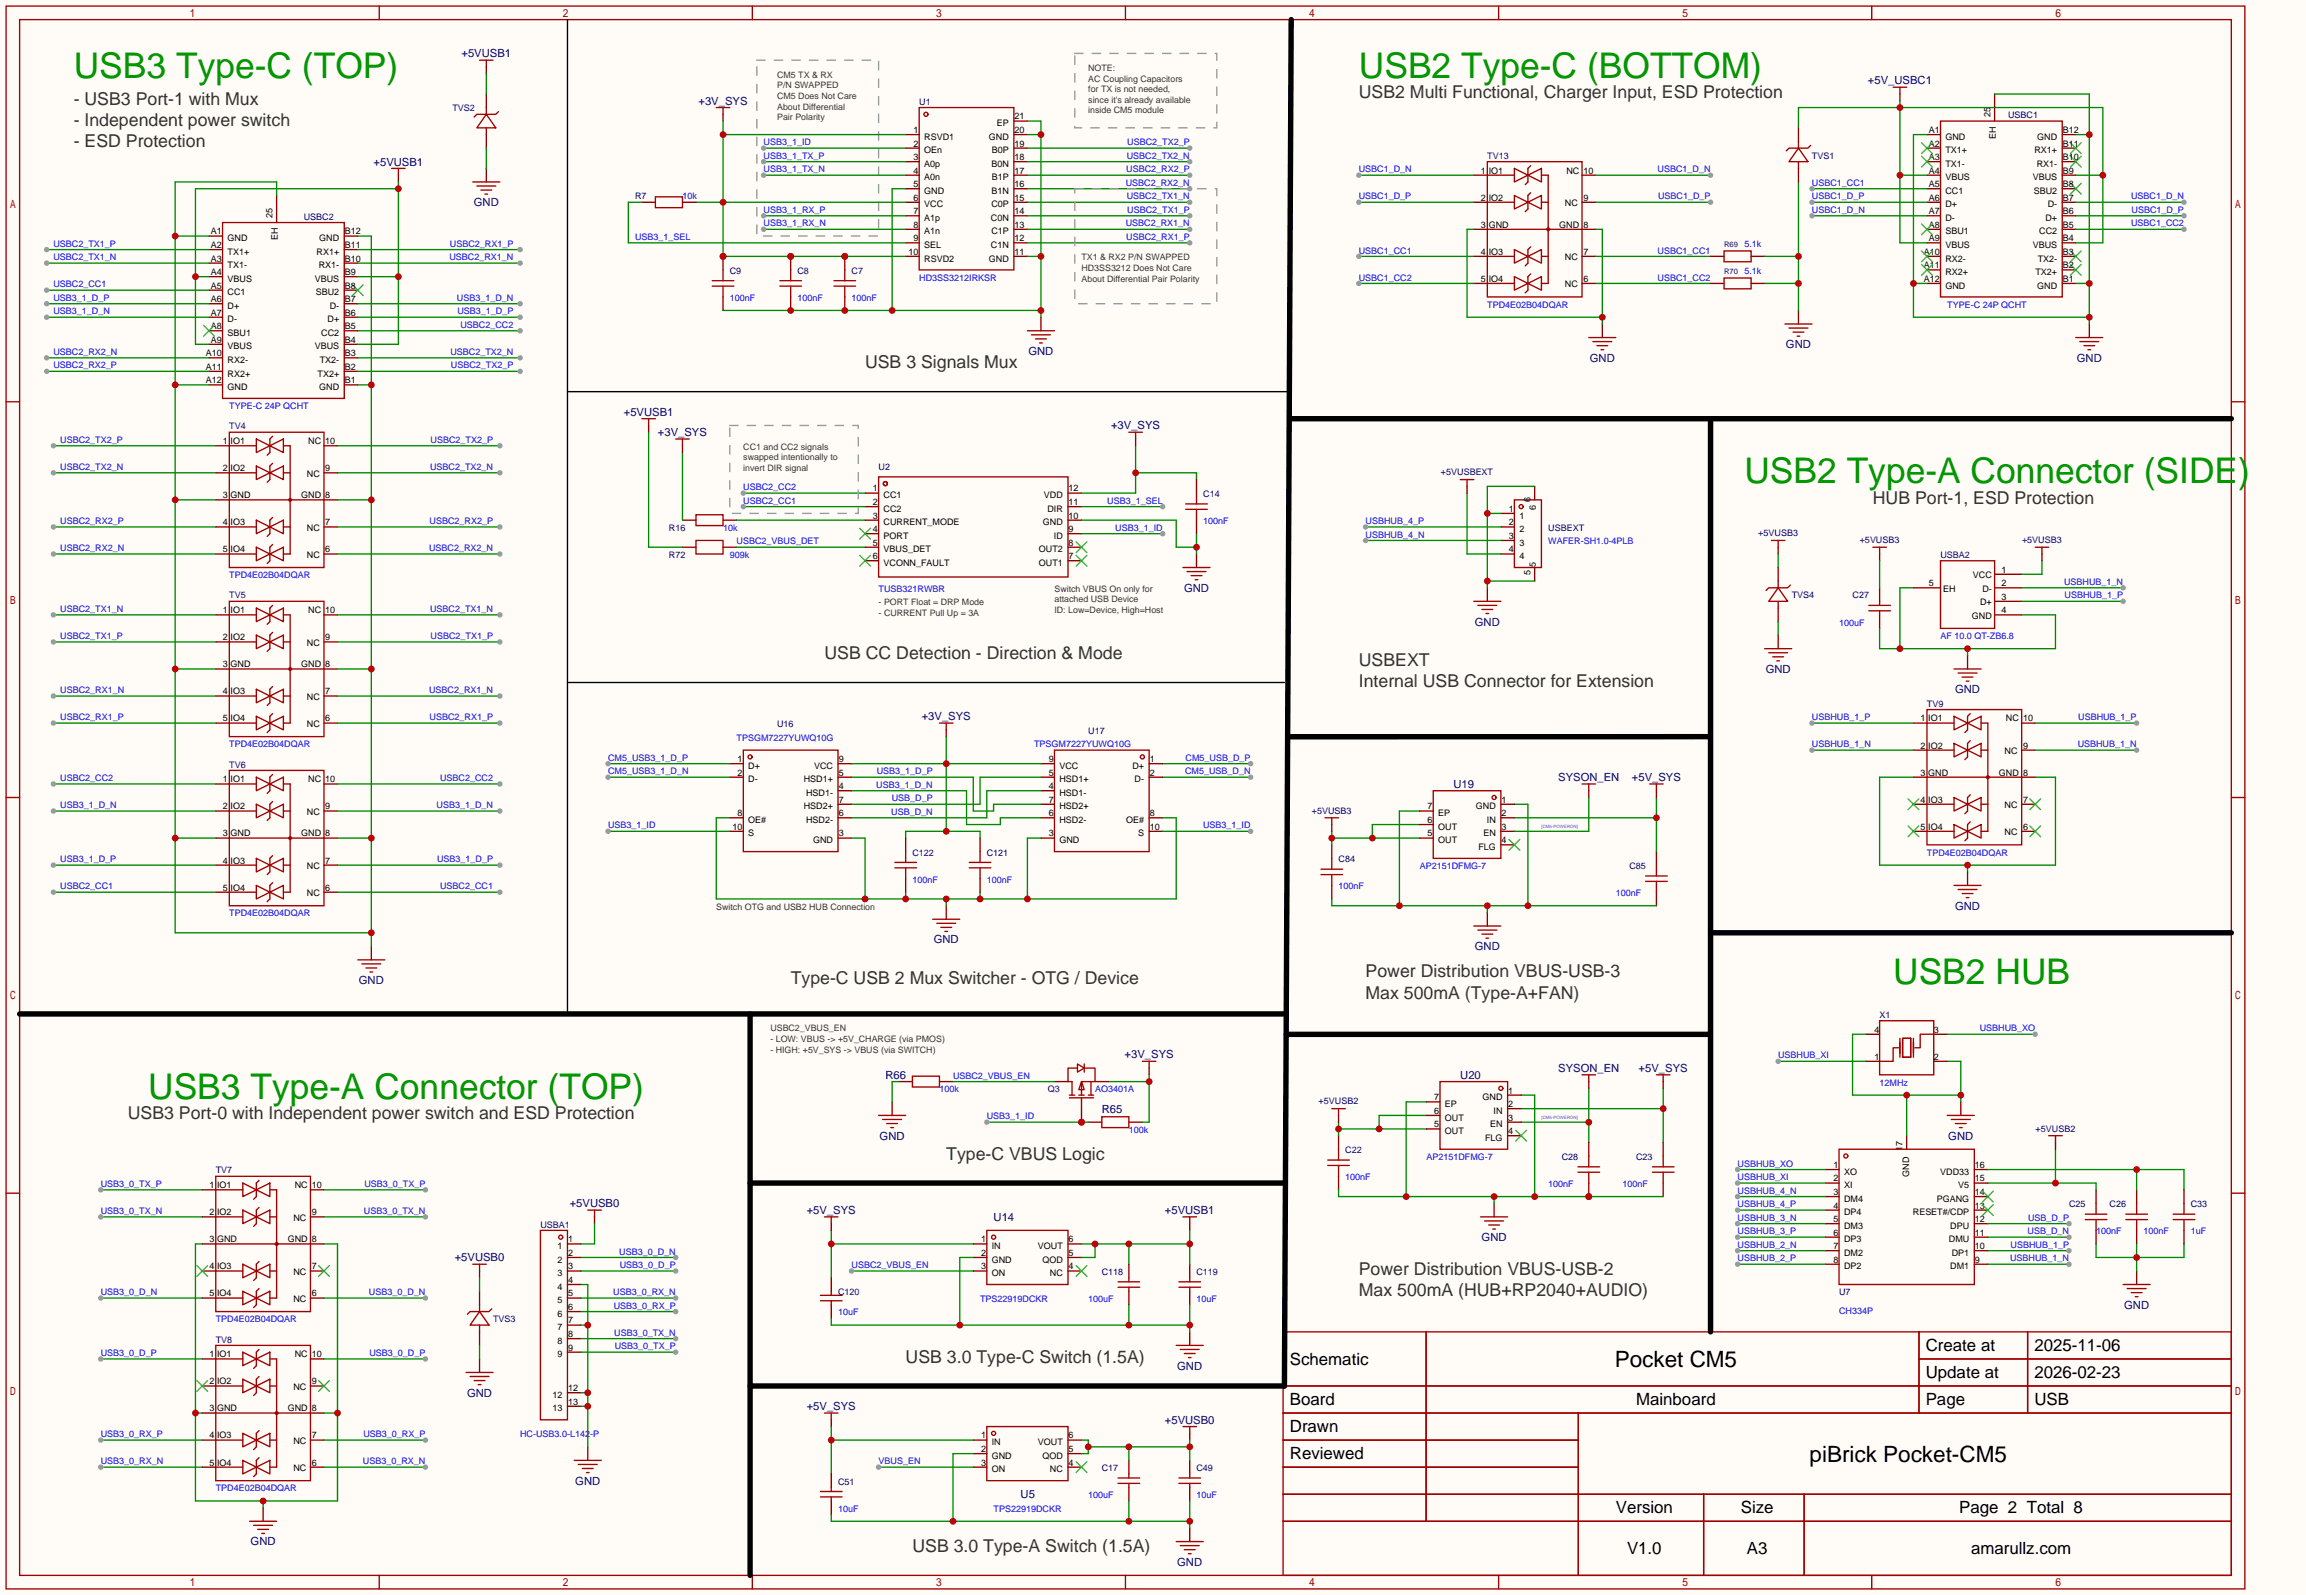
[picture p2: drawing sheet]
<svg xmlns="http://www.w3.org/2000/svg" width="433mm" height="299mm" viewBox="0 0 433 299" stroke-linecap="round" stroke-linejoin="round" font-family="sans-serif">
<defs><g id="words">
<g font-size="6.6" fill="#090">
<text x="13.8" y="14.6">USB3 Type-C (TOP)</text>
<text x="255.1" y="14.6">USB2 Type-C (BOTTOM)</text>
<text x="327.5" y="90.8">USB2 Type-A Connector (SIDE)</text>
<text x="355.5" y="184.8">USB2 HUB</text>
<text x="27.8" y="206.3">USB3 Type-A Connector (TOP)</text>
</g>
<g font-size="4.2">
<text x="303.2" y="256.7">Pocket CM5</text>
<text x="339.8" y="274.5">piBrick Pocket-CM5</text>
</g>
<g font-size="3.3" fill="#333">
<text x="13.8" y="19.7">- USB3 Port-1 with Mux</text>
<text x="13.8" y="23.7">- Independent power switch</text>
<text x="255.1" y="18.4">USB2 Multi Functional, Charger Input, ESD Protection</text>
<text x="13.8" y="27.7">- ESD Protection</text>
<text x="162.4" y="69.2">USB 3 Signals Mux</text>
<text x="351.7" y="94.6">HUB Port-1, ESD Protection</text>
<text x="154.8" y="123.8">USB CC Detection - Direction &amp; Mode</text>
<text x="255.1" y="125.1">USBEXT</text>
<text x="255.1" y="129.1">Internal USB Connector for Extension</text>
<text x="148.5" y="184.8">Type-C USB 2 Mux Switcher - OTG / Device</text>
<text x="256.4" y="183.5">Power Distribution VBUS-USB-3</text>
<text x="256.4" y="187.5">Max 500mA (Type-A+FAN)</text>
<text x="24" y="210.2">USB3 Port-0 with Independent power switch and ESD Protection</text>
<text x="177.7" y="217.8">Type-C VBUS Logic</text>
<text x="255.1" y="239.4">Power Distribution VBUS-USB-2</text>
<text x="255.1" y="243.4">Max 500mA (HUB+RP2040+AUDIO)</text>
<text x="170.1" y="255.9">USB 3.0 Type-C Switch (1.5A)</text>
<text x="171.3" y="291.4">USB 3.0 Type-A Switch (1.5A)</text>
</g>
<g font-size="3.2">
<text x="242.2" y="256.2">Schematic</text>
<text x="361.6" y="253.7">Create at</text>
<text x="382" y="253.7">2025-11-06</text>
<text x="242.2" y="263.8">Board</text>
<text x="307.2" y="263.8">Mainboard</text>
<text x="361.6" y="258.7">Update at</text>
<text x="361.6" y="263.8">Page</text>
<text x="382" y="258.7">2026-02-23</text>
<text x="382" y="263.8">USB</text>
<text x="242.2" y="268.9">Drawn</text>
<text x="242.2" y="274">Reviewed</text>
<text x="303.4" y="284.1">Version</text>
<text x="326.9" y="284.1">Size</text>
<text x="367.9" y="284.1">Page 2 Total 8</text>
<text x="305.5" y="291.8">V1.0</text>
<text x="328" y="291.8">A3</text>
<text x="370.1" y="291.8">amarullz.com</text>
</g>
<g font-size="2.1" fill="#000080">
<text x="86.6" y="10.8">+5VUSB1</text>
<text x="350.7" y="15.8">+5V_USBC1</text>
<text x="131.2" y="19.7">+3V_SYS</text>
<text x="70.1" y="31.1">+5VUSB1</text>
<text x="89" y="38.7">GND</text>
<text x="335.3" y="65.4">GND</text>
<text x="193.1" y="66.6">GND</text>
<text x="298.5" y="67.9">GND</text>
<text x="390" y="67.9">GND</text>
<text x="117.1" y="78.1">+5VUSB1</text>
<text x="123.5" y="81.9">+3V_SYS</text>
<text x="208.6" y="80.6">+3V_SYS</text>
<text x="222.3" y="111.1">GND</text>
<text x="276.9" y="117.4">GND</text>
<text x="331.5" y="126.3">GND</text>
<text x="367.1" y="130.1">GND</text>
<text x="173.1" y="135.2">+3V_SYS</text>
<text x="272.9" y="147.9">U19</text>
<text x="292.6" y="146.7">SYSON_EN</text>
<text x="306.4" y="146.7">+5V_SYS</text>
<text x="367.1" y="170.8">GND</text>
<text x="175.3" y="177.1">GND</text>
<text x="276.9" y="178.4">GND</text>
<text x="67.4" y="184.8">GND</text>
<text x="166.2" y="202.5">R66</text>
<text x="211.2" y="198.7">+3V_SYS</text>
<text x="274.2" y="202.5">U20</text>
<text x="292.6" y="201.3">SYSON_EN</text>
<text x="307.7" y="201.3">+5V_SYS</text>
<text x="206.9" y="208.9">R65</text>
<text x="165.2" y="214">GND</text>
<text x="365.8" y="214">GND</text>
<text x="107" y="226.7">+5VUSB0</text>
<text x="151.5" y="227.9">+5V_SYS</text>
<text x="218.7" y="227.9">+5VUSB1</text>
<text x="186.6" y="229.2">U14</text>
<text x="278.2" y="233">GND</text>
<text x="85.4" y="236.8">+5VUSB0</text>
<text x="398.8" y="245.7">GND</text>
<text x="221" y="257.1">GND</text>
<text x="87.7" y="262.2">GND</text>
<text x="151.5" y="264.8">+5V_SYS</text>
<text x="218.7" y="267.3">+5VUSB0</text>
<text x="108" y="278.7">GND</text>
<text x="191.6" y="281.3">U5</text>
<text x="47.1" y="290.2">GND</text>
<text x="221" y="294">GND</text>
</g>
<g font-size="1.7" fill="#333">
<text x="145.9" y="14.6">CM5 TX &amp; RX</text>
<text x="145.9" y="16.6">P/N SWAPPED</text>
<text x="204.3" y="13.3">NOTE:</text>
<text x="204.3" y="15.3">AC Coupling Capacitors</text>
<text x="204.3" y="17.3">for TX is not needed,</text>
<text x="145.9" y="18.6">CM5 Does Not Care</text>
<text x="145.9" y="20.6">About Differential</text>
<text x="145.9" y="22.6">Pair Polarity</text>
<text x="204.3" y="19.3">since it's already available</text>
<text x="204.3" y="21.3">inside CM5 module</text>
<text x="203.1" y="48.9">TX1 &amp; RX2 P/N SWAPPED</text>
<text x="203.1" y="50.9">HD3SS3212 Does Not Care</text>
<text x="203.1" y="52.9">About Differential Pair Polarity</text>
<text x="139.6" y="84.4">CC1 and CC2 signals</text>
<text x="139.6" y="86.4">swapped intentionally to</text>
<text x="139.6" y="88.4">invert DIR signal</text>
<text x="165" y="113.6">- PORT Float = DRP Mode</text>
<text x="198" y="111.1">Switch VBUS On only for</text>
<text x="198" y="113.1">attached USB Device</text>
<text x="165" y="115.6">- CURRENT Pull Up = 3A</text>
<text x="198" y="115.1">ID: Low=Device, High=Host</text>
<text x="134.5" y="170.8">Switch OTG and USB2 HUB Connection</text>
<text x="144.7" y="193.6">USBC2_VBUS_EN</text>
<text x="144.7" y="195.6">- LOW: VBUS -&gt; +5V_CHARGE (via PMOS)</text>
<text x="144.7" y="197.6">- HIGH: +5V_SYS -&gt; VBUS (via SWITCH)</text>
</g>
<g font-size="1.7" fill="#000080">
<text x="85" y="20.9">TVS2</text>
<text x="172.6" y="19.7">U1</text>
<text x="377.1" y="22.2">USBC1</text>
<text x="279.3" y="29.8">TV13</text>
<text x="340.2" y="29.8">TVS1</text>
<text x="57" y="41.2">USBC2</text>
<text x="119.3" y="37.4">R7</text>
<text x="137" y="51.4">C9</text>
<text x="149.7" y="51.4">C8</text>
<text x="159.9" y="51.4">C7</text>
<text x="43.1" y="80.6">TV4</text>
<text x="165" y="88.2">U2</text>
<text x="270.6" y="89.3">+5VUSBEXT</text>
<text x="225.9" y="93.3">C14</text>
<text x="125.6" y="99.7">R16</text>
<text x="290.7" y="99.7">USBEXT</text>
<text x="330.2" y="100.7">+5VUSB3</text>
<text x="349.2" y="102">+5VUSB3</text>
<text x="379.7" y="102">+5VUSB3</text>
<text x="125.6" y="104.7">R72</text>
<text x="364.4" y="104.7">USBA2</text>
<text x="43.1" y="112.4">TV5</text>
<text x="336.4" y="112.4">TVS4</text>
<text x="347.9" y="112.4">C27</text>
<text x="145.9" y="136.5">U16</text>
<text x="204.3" y="137.8">U17</text>
<text x="361.8" y="132.7">TV9</text>
<text x="43.1" y="144.1">TV6</text>
<text x="246.3" y="152.8">+5VUSB3</text>
<text x="171.3" y="160.6">C122</text>
<text x="185.3" y="160.6">C121</text>
<text x="251.3" y="161.9">C84</text>
<text x="305.9" y="163.2">C85</text>
<text x="352.9" y="191.1">X1</text>
<text x="196.7" y="205.1">Q3</text>
<text x="247.6" y="207.4">+5VUSB2</text>
<text x="382.2" y="212.4">+5VUSB2</text>
<text x="40.5" y="220.3">TV7</text>
<text x="252.6" y="216.5">C22</text>
<text x="293.2" y="217.8">C28</text>
<text x="307.2" y="217.8">C23</text>
<text x="388.5" y="226.7">C25</text>
<text x="396.1" y="226.7">C26</text>
<text x="411.4" y="226.7">C33</text>
<text x="101.5" y="230.5">USBA1</text>
<text x="206.9" y="239.4">C118</text>
<text x="224.7" y="239.4">C119</text>
<text x="157.4" y="243.2">C120</text>
<text x="345.3" y="243.2">U7</text>
<text x="92.6" y="248.3">TVS3</text>
<text x="40.5" y="252.1">TV8</text>
<text x="157.4" y="278.7">C51</text>
<text x="206.9" y="276.2">C17</text>
<text x="224.7" y="276.2">C49</text>
</g>
<g font-size="1.7">
<text x="187.2" y="23.7">EP</text>
<text x="190.5" y="22.4">21</text>
<text x="373.7" y="21.9" transform="rotate(-90 373.7 21.9)">25</text>
<text x="171.5" y="25">1</text>
<text x="171.5" y="27.5">2</text>
<text x="173.5" y="26.2">RSVD1</text>
<text x="173.5" y="28.8">OEn</text>
<text x="185.7" y="26.2">GND</text>
<text x="186.2" y="28.8">B0P</text>
<text x="190.5" y="27.5">19</text>
<text x="190.5" y="25">20</text>
<text x="362.2" y="27.5">A2</text>
<text x="362.2" y="25">A1</text>
<text x="365.3" y="28.8">TX1+</text>
<text x="365.3" y="26.2">GND</text>
<text x="374.7" y="26.1" transform="rotate(-90 374.7 26.1)">EH</text>
<text x="382" y="28.8">RX1+</text>
<text x="382.5" y="26.2">GND</text>
<text x="387.3" y="25">B12</text>
<text x="387.3" y="27.5">B11</text>
<text x="171.5" y="30">3</text>
<text x="171.5" y="32.6">4</text>
<text x="171.5" y="35.1">5</text>
<text x="173.5" y="31.3">A0p</text>
<text x="173.5" y="33.9">A0n</text>
<text x="186.2" y="31.3">B0N</text>
<text x="186.2" y="33.9">B1P</text>
<text x="190.5" y="35.1">16</text>
<text x="190.5" y="32.6">17</text>
<text x="190.5" y="30">18</text>
<text x="278.1" y="32.6">1</text>
<text x="279.5" y="32.6">IO1</text>
<text x="294.1" y="32.6">NC</text>
<text x="297.3" y="32.6">10</text>
<text x="362.2" y="35.1">A5</text>
<text x="362.2" y="32.6">A4</text>
<text x="362.2" y="30">A3</text>
<text x="365.3" y="33.9">VBUS</text>
<text x="365.3" y="31.3">TX1-</text>
<text x="381.7" y="33.9">VBUS</text>
<text x="382.4" y="31.3">RX1-</text>
<text x="387.3" y="30">B10</text>
<text x="387.3" y="32.6">B9</text>
<text x="387.3" y="35.1">B8</text>
<text x="51.2" y="41" transform="rotate(-90 51.2 41)">25</text>
<text x="171.5" y="37.7">6</text>
<text x="171.5" y="40.2">7</text>
<text x="173.5" y="36.4">GND</text>
<text x="173.5" y="38.9">VCC</text>
<text x="173.5" y="41.5">A1p</text>
<text x="186.1" y="41.5">C0N</text>
<text x="186.2" y="38.9">C0P</text>
<text x="186.2" y="36.4">B1N</text>
<text x="190.5" y="40.2">14</text>
<text x="190.5" y="37.7">15</text>
<text x="278.1" y="37.7">2</text>
<text x="279.5" y="37.7">IO2</text>
<text x="293.9" y="38.7">NC</text>
<text x="297.3" y="37.7">9</text>
<text x="362.2" y="40.2">A7</text>
<text x="362.2" y="37.7">A6</text>
<text x="365.3" y="41.5">D-</text>
<text x="365.3" y="38.9">D+</text>
<text x="365.3" y="36.4">CC1</text>
<text x="381.9" y="36.4">SBU2</text>
<text x="384.1" y="41.5">D+</text>
<text x="384.5" y="38.9">D-</text>
<text x="387.3" y="37.7">B7</text>
<text x="387.3" y="40.2">B6</text>
<text x="39.6" y="46.6">A2</text>
<text x="39.6" y="44">A1</text>
<text x="42.7" y="47.8">TX1+</text>
<text x="42.7" y="45.3">GND</text>
<text x="52.2" y="45.1" transform="rotate(-90 52.2 45.1)">EH</text>
<text x="59.4" y="47.8">RX1+</text>
<text x="60" y="45.3">GND</text>
<text x="64.8" y="44">B12</text>
<text x="64.8" y="46.6">B11</text>
<text x="170.6" y="47.8">10</text>
<text x="171.5" y="42.7">8</text>
<text x="171.5" y="45.3">9</text>
<text x="173.5" y="44">A1n</text>
<text x="173.5" y="46.6">SEL</text>
<text x="186.1" y="46.6">C1N</text>
<text x="186.2" y="44">C1P</text>
<text x="190.5" y="47.8">11</text>
<text x="190.5" y="45.3">12</text>
<text x="190.5" y="42.7">13</text>
<text x="278.1" y="47.8">4</text>
<text x="278.1" y="42.7">3</text>
<text x="279.5" y="47.8">IO3</text>
<text x="279.5" y="42.7">GND</text>
<text x="292.8" y="42.7">GND</text>
<text x="297.3" y="42.7">8</text>
<text x="297.3" y="47.8">7</text>
<text x="361.2" y="47.8">A10</text>
<text x="362.2" y="45.3">A9</text>
<text x="362.2" y="42.7">A8</text>
<text x="365.3" y="46.6">VBUS</text>
<text x="365.3" y="44">SBU1</text>
<text x="381.7" y="46.6">VBUS</text>
<text x="382.9" y="44">CC2</text>
<text x="387.3" y="42.7">B5</text>
<text x="387.3" y="45.3">B4</text>
<text x="387.3" y="47.8">B3</text>
<text x="39.6" y="51.6">A4</text>
<text x="39.6" y="49.1">A3</text>
<text x="42.7" y="52.9">VBUS</text>
<text x="42.7" y="50.4">TX1-</text>
<text x="59.1" y="52.9">VBUS</text>
<text x="59.9" y="50.4">RX1-</text>
<text x="64.8" y="49.1">B10</text>
<text x="64.8" y="51.6">B9</text>
<text x="173.5" y="49.1">RSVD2</text>
<text x="185.7" y="49.1">GND</text>
<text x="278.1" y="52.9">5</text>
<text x="279.5" y="52.9">IO4</text>
<text x="293.9" y="53.9">NC</text>
<text x="293.9" y="48.8">NC</text>
<text x="297.3" y="52.9">6</text>
<text x="361.2" y="52.9">A12</text>
<text x="361.2" y="50.4">A11</text>
<text x="365.3" y="51.6">RX2+</text>
<text x="365.3" y="49.1">RX2-</text>
<text x="382.2" y="51.6">TX2+</text>
<text x="382.6" y="49.1">TX2-</text>
<text x="387.3" y="50.4">B2</text>
<text x="387.3" y="52.9">B1</text>
<text x="39.6" y="59.3">A7</text>
<text x="39.6" y="56.7">A6</text>
<text x="39.6" y="54.2">A5</text>
<text x="42.7" y="58">D+</text>
<text x="42.7" y="55.4">CC1</text>
<text x="59.3" y="55.4">SBU2</text>
<text x="61.9" y="58">D-</text>
<text x="64.8" y="54.2">B8</text>
<text x="64.8" y="56.7">B7</text>
<text x="64.8" y="59.3">B6</text>
<text x="365.3" y="54.2">GND</text>
<text x="382.5" y="54.2">GND</text>
<text x="39.6" y="64.3">A9</text>
<text x="39.6" y="61.8">A8</text>
<text x="42.7" y="65.6">VBUS</text>
<text x="42.7" y="63.1">SBU1</text>
<text x="42.7" y="60.5">D-</text>
<text x="59.1" y="65.6">VBUS</text>
<text x="60.3" y="63.1">CC2</text>
<text x="61.5" y="60.5">D+</text>
<text x="64.8" y="61.8">B5</text>
<text x="64.8" y="64.3">B4</text>
<text x="38.7" y="72">A12</text>
<text x="38.7" y="69.4">A11</text>
<text x="38.7" y="66.9">A10</text>
<text x="42.7" y="70.7">RX2+</text>
<text x="42.7" y="68.1">RX2-</text>
<text x="59.6" y="70.7">TX2+</text>
<text x="60" y="68.1">TX2-</text>
<text x="64.8" y="66.9">B3</text>
<text x="64.8" y="69.4">B2</text>
<text x="64.8" y="72">B1</text>
<text x="42.7" y="73.2">GND</text>
<text x="60" y="73.2">GND</text>
<text x="41.9" y="83.4">1</text>
<text x="43.3" y="83.4">IO1</text>
<text x="57.9" y="83.4">NC</text>
<text x="61.1" y="83.4">10</text>
<text x="41.9" y="88.5">2</text>
<text x="43.3" y="88.5">IO2</text>
<text x="57.6" y="89.5">NC</text>
<text x="61.1" y="88.5">9</text>
<text x="41.9" y="93.5">3</text>
<text x="43.3" y="93.5">GND</text>
<text x="56.6" y="93.5">GND</text>
<text x="61.1" y="93.5">8</text>
<text x="163.9" y="92.3">1</text>
<text x="163.9" y="94.8">2</text>
<text x="165.9" y="93.5">CC1</text>
<text x="196" y="93.5">VDD</text>
<text x="200.7" y="94.8">11</text>
<text x="200.7" y="92.3">12</text>
<text x="287.4" y="94.3" transform="rotate(-90 287.4 94.3)">6</text>
<text x="288.4" y="95.8" transform="rotate(-90 288.4 95.8)">6</text>
<text x="41.9" y="98.6">4</text>
<text x="43.3" y="98.6">IO3</text>
<text x="57.6" y="99.6">NC</text>
<text x="61.1" y="98.6">7</text>
<text x="163.9" y="97.4">3</text>
<text x="163.9" y="99.9">4</text>
<text x="165.9" y="96.1">CC2</text>
<text x="165.9" y="98.6">CURRENT_MODE</text>
<text x="165.9" y="101.2">PORT</text>
<text x="195.8" y="98.6">GND</text>
<text x="196.7" y="96.1">DIR</text>
<text x="197.9" y="101.2">ID</text>
<text x="200.7" y="99.9">9</text>
<text x="200.7" y="97.4">10</text>
<text x="283.3" y="96.1">1</text>
<text x="283.3" y="98.6">2</text>
<text x="283.3" y="101.2">3</text>
<text x="285.3" y="97.4">1</text>
<text x="285.3" y="99.9">2</text>
<text x="41.9" y="103.7">5</text>
<text x="43.3" y="103.7">IO4</text>
<text x="57.6" y="104.7">NC</text>
<text x="61.1" y="103.7">6</text>
<text x="163.9" y="102.4">5</text>
<text x="163.9" y="105">6</text>
<text x="165.9" y="103.7">VBUS_DET</text>
<text x="165.9" y="106.2">VCONN_FAULT</text>
<text x="195.1" y="106.2">OUT1</text>
<text x="195.1" y="103.7">OUT2</text>
<text x="200.7" y="105">7</text>
<text x="200.7" y="102.4">8</text>
<text x="283.3" y="103.7">4</text>
<text x="285.3" y="102.4">3</text>
<text x="285.3" y="105">4</text>
<text x="287.4" y="108" transform="rotate(-90 287.4 108)">5</text>
<text x="288.4" y="106.5" transform="rotate(-90 288.4 106.5)">5</text>
<text x="375.8" y="107.5">1</text>
<text x="362.2" y="110.1">5</text>
<text x="364.9" y="111.1">EH</text>
<text x="370.5" y="108.5">VCC</text>
<text x="371.8" y="113.6">D+</text>
<text x="372.2" y="111.1">D-</text>
<text x="375.8" y="110.1">2</text>
<text x="375.8" y="112.6">3</text>
<text x="41.9" y="115.1">1</text>
<text x="43.3" y="115.1">IO1</text>
<text x="57.9" y="115.1">NC</text>
<text x="61.1" y="115.1">10</text>
<text x="370.3" y="116.2">GND</text>
<text x="375.8" y="115.1">4</text>
<text x="41.9" y="120.2">2</text>
<text x="41.9" y="125.3">3</text>
<text x="43.3" y="120.2">IO2</text>
<text x="43.3" y="125.3">GND</text>
<text x="56.6" y="125.3">GND</text>
<text x="57.6" y="121.2">NC</text>
<text x="61.1" y="125.3">8</text>
<text x="61.1" y="120.2">9</text>
<text x="41.9" y="130.4">4</text>
<text x="43.3" y="130.4">IO3</text>
<text x="57.6" y="131.4">NC</text>
<text x="61.1" y="130.4">7</text>
<text x="41.9" y="135.5">5</text>
<text x="43.3" y="135.5">IO4</text>
<text x="57.6" y="136.5">NC</text>
<text x="61.1" y="135.5">6</text>
<text x="360.6" y="135.5">1</text>
<text x="362.1" y="135.5">IO1</text>
<text x="376.7" y="135.5">NC</text>
<text x="379.9" y="135.5">10</text>
<text x="138.5" y="143.1">1</text>
<text x="157.5" y="143.1">9</text>
<text x="196.9" y="143.1">9</text>
<text x="215.9" y="143.1">1</text>
<text x="360.6" y="140.5">2</text>
<text x="362.1" y="140.5">IO2</text>
<text x="376.4" y="141.6">NC</text>
<text x="379.9" y="140.5">9</text>
<text x="41.9" y="146.9">1</text>
<text x="43.3" y="146.9">IO1</text>
<text x="57.9" y="146.9">NC</text>
<text x="61.1" y="146.9">10</text>
<text x="138.5" y="145.6">2</text>
<text x="140.5" y="144.3">D+</text>
<text x="140.5" y="146.9">D-</text>
<text x="150.9" y="146.9">HSD1+</text>
<text x="151.3" y="149.4">HSD1-</text>
<text x="152.8" y="144.3">VCC</text>
<text x="157.5" y="145.6">5</text>
<text x="157.5" y="148.2">4</text>
<text x="196.9" y="145.6">5</text>
<text x="196.9" y="148.2">4</text>
<text x="198.9" y="146.9">HSD1+</text>
<text x="198.9" y="149.4">HSD1-</text>
<text x="198.9" y="144.3">VCC</text>
<text x="212.6" y="144.3">D+</text>
<text x="213.1" y="146.9">D-</text>
<text x="215.9" y="145.6">2</text>
<text x="360.6" y="145.6">3</text>
<text x="362.1" y="145.6">GND</text>
<text x="375.3" y="145.6">GND</text>
<text x="379.9" y="145.6">8</text>
<text x="41.9" y="152">2</text>
<text x="43.3" y="152">IO2</text>
<text x="57.6" y="153">NC</text>
<text x="61.1" y="152">9</text>
<text x="137.6" y="155.8">10</text>
<text x="138.5" y="153.2">8</text>
<text x="140.5" y="154.5">OE#</text>
<text x="150.9" y="152">HSD2+</text>
<text x="151.3" y="154.5">HSD2-</text>
<text x="157.5" y="150.7">7</text>
<text x="157.5" y="153.2">6</text>
<text x="196.9" y="150.7">7</text>
<text x="196.9" y="153.2">6</text>
<text x="198.9" y="152">HSD2+</text>
<text x="198.9" y="154.5">HSD2-</text>
<text x="211.5" y="154.5">OE#</text>
<text x="215.9" y="153.2">8</text>
<text x="215.9" y="155.8">10</text>
<text x="268" y="154.5">6</text>
<text x="268" y="152">7</text>
<text x="270.1" y="155.8">OUT</text>
<text x="270.1" y="153.2">EP</text>
<text x="277.1" y="152">GND</text>
<text x="279.2" y="154.5">IN</text>
<text x="281.9" y="150.7">1</text>
<text x="281.9" y="153.2">2</text>
<text x="281.9" y="155.8">3</text>
<text x="360.6" y="150.7">4</text>
<text x="360.6" y="155.8">5</text>
<text x="362.1" y="150.7">IO3</text>
<text x="362.1" y="155.8">IO4</text>
<text x="376.4" y="151.7">NC</text>
<text x="379.9" y="155.8">6</text>
<text x="379.9" y="150.7">7</text>
<text x="41.9" y="157">3</text>
<text x="43.3" y="157">GND</text>
<text x="56.6" y="157">GND</text>
<text x="61.1" y="157">8</text>
<text x="140.5" y="157">S</text>
<text x="152.7" y="158.3">GND</text>
<text x="157.5" y="157">3</text>
<text x="196.9" y="157">3</text>
<text x="198.9" y="158.3">GND</text>
<text x="213.7" y="157">S</text>
<text x="268" y="157">5</text>
<text x="270.1" y="158.3">OUT</text>
<text x="277.6" y="159.6">FLG</text>
<text x="278.5" y="157">EN</text>
<text x="281.9" y="158.3">4</text>
<text x="376.4" y="156.8">NC</text>
<text x="41.9" y="162.1">4</text>
<text x="41.9" y="167.2">5</text>
<text x="43.3" y="162.1">IO3</text>
<text x="43.3" y="167.2">IO4</text>
<text x="57.6" y="163.1">NC</text>
<text x="61.1" y="167.2">6</text>
<text x="61.1" y="162.1">7</text>
<text x="57.6" y="168.2">NC</text>
<text x="352" y="193.9">4</text>
<text x="363.1" y="193.9">3</text>
<text x="352" y="199">1</text>
<text x="363.1" y="199">2</text>
<text x="269.3" y="209.1">6</text>
<text x="269.3" y="206.6">7</text>
<text x="271.3" y="207.8">EP</text>
<text x="278.4" y="206.6">GND</text>
<text x="280.5" y="209.1">IN</text>
<text x="283.2" y="205.3">1</text>
<text x="283.2" y="207.8">2</text>
<text x="269.3" y="211.7">5</text>
<text x="271.3" y="212.9">OUT</text>
<text x="271.3" y="210.4">OUT</text>
<text x="278.9" y="214.2">FLG</text>
<text x="279.8" y="211.7">EN</text>
<text x="283.2" y="210.4">3</text>
<text x="283.2" y="212.9">4</text>
<text x="344.2" y="221.8">2</text>
<text x="344.2" y="219.3">1</text>
<text x="346.3" y="220.5">XO</text>
<text x="357.2" y="216.1" transform="rotate(-90 357.2 216.1)">17</text>
<text x="358.5" y="221" transform="rotate(-90 358.5 221)">GND</text>
<text x="364.3" y="220.5">VDD33</text>
<text x="370.8" y="219.3">16</text>
<text x="370.8" y="221.8">15</text>
<text x="39.3" y="223.1">1</text>
<text x="40.8" y="223.1">IO1</text>
<text x="55.3" y="223.1">NC</text>
<text x="58.5" y="223.1">10</text>
<text x="344.2" y="226.9">4</text>
<text x="344.2" y="224.4">3</text>
<text x="346.3" y="225.6">DM4</text>
<text x="346.3" y="223.1">XI</text>
<text x="363.7" y="225.6">PGANG</text>
<text x="367.7" y="223.1">V5</text>
<text x="370.8" y="224.4">14</text>
<text x="370.8" y="226.9">13</text>
<text x="39.3" y="228.2">2</text>
<text x="39.3" y="233.2">3</text>
<text x="40.8" y="228.2">IO2</text>
<text x="40.8" y="233.2">GND</text>
<text x="54" y="233.2">GND</text>
<text x="55.1" y="229.2">NC</text>
<text x="58.5" y="233.2">8</text>
<text x="58.5" y="228.2">9</text>
<text x="106.7" y="233.2">1</text>
<text x="184.2" y="233.2">1</text>
<text x="200.7" y="233.2">6</text>
<text x="344.2" y="232">6</text>
<text x="344.2" y="229.4">5</text>
<text x="346.3" y="233.2">DP3</text>
<text x="346.3" y="228.2">DP4</text>
<text x="346.3" y="230.7">DM3</text>
<text x="359.2" y="228.2">RESET#/CDP</text>
<text x="365.9" y="233.2">DMU</text>
<text x="366.2" y="230.7">DPU</text>
<text x="370.8" y="229.4">12</text>
<text x="370.8" y="232">11</text>
<text x="39.3" y="238.3">4</text>
<text x="40.8" y="238.3">IO3</text>
<text x="55.1" y="239.3">NC</text>
<text x="58.5" y="238.3">7</text>
<text x="104.7" y="234.5">1</text>
<text x="104.7" y="237.1">2</text>
<text x="104.7" y="239.6">3</text>
<text x="106.7" y="235.8">2</text>
<text x="106.7" y="238.3">3</text>
<text x="184.2" y="235.8">2</text>
<text x="184.2" y="238.3">3</text>
<text x="186.2" y="234.5">IN</text>
<text x="186.2" y="237.1">GND</text>
<text x="186.2" y="239.6">ON</text>
<text x="194.9" y="234.5">VOUT</text>
<text x="195.7" y="237.1">QOD</text>
<text x="197.2" y="239.6">NC</text>
<text x="200.7" y="238.3">4</text>
<text x="200.7" y="235.8">5</text>
<text x="344.2" y="237.1">8</text>
<text x="344.2" y="234.5">7</text>
<text x="346.3" y="238.3">DP2</text>
<text x="346.3" y="235.8">DM2</text>
<text x="366.2" y="238.3">DM1</text>
<text x="366.5" y="235.8">DP1</text>
<text x="370.8" y="234.5">10</text>
<text x="370.8" y="237.1">9</text>
<text x="39.3" y="243.4">5</text>
<text x="40.8" y="243.4">IO4</text>
<text x="55.1" y="244.4">NC</text>
<text x="58.5" y="243.4">6</text>
<text x="104.7" y="242.1">4</text>
<text x="104.7" y="244.7">5</text>
<text x="106.7" y="240.9">4</text>
<text x="106.7" y="243.4">5</text>
<text x="106.7" y="245.9">6</text>
<text x="104.7" y="247.2">6</text>
<text x="104.7" y="249.8">7</text>
<text x="106.7" y="248.5">7</text>
<text x="106.7" y="251">8</text>
<text x="39.3" y="254.8">1</text>
<text x="40.8" y="254.8">IO1</text>
<text x="55.3" y="254.8">NC</text>
<text x="58.5" y="254.8">10</text>
<text x="104.7" y="252.3">8</text>
<text x="104.7" y="254.8">9</text>
<text x="106.7" y="253.6">9</text>
<text x="39.3" y="259.9">2</text>
<text x="40.8" y="259.9">IO2</text>
<text x="55.1" y="260.9">NC</text>
<text x="58.5" y="259.9">9</text>
<text x="103.7" y="262.5">12</text>
<text x="106.7" y="261.2">12</text>
<text x="106.7" y="263.7">13</text>
<text x="39.3" y="265">3</text>
<text x="40.8" y="265">GND</text>
<text x="54" y="265">GND</text>
<text x="58.5" y="265">8</text>
<text x="103.7" y="265">13</text>
<text x="39.3" y="270.1">4</text>
<text x="39.3" y="275.2">5</text>
<text x="40.8" y="270.1">IO3</text>
<text x="40.8" y="275.2">IO4</text>
<text x="55.1" y="271.1">NC</text>
<text x="58.5" y="275.2">6</text>
<text x="58.5" y="270.1">7</text>
<text x="184.2" y="270.1">1</text>
<text x="184.2" y="272.6">2</text>
<text x="184.2" y="275.2">3</text>
<text x="186.2" y="271.3">IN</text>
<text x="186.2" y="273.9">GND</text>
<text x="194.9" y="271.3">VOUT</text>
<text x="195.7" y="273.9">QOD</text>
<text x="200.7" y="275.2">4</text>
<text x="200.7" y="272.6">5</text>
<text x="200.7" y="270.1">6</text>
<text x="55.1" y="276.2">NC</text>
<text x="186.2" y="276.4">ON</text>
<text x="197.2" y="276.4">NC</text>
</g>
<g font-size="1.7" fill="#00f">
<text x="143.4" y="29.8">USB3_1_TX_P</text>
<text x="143.4" y="27.3">USB3_1_ID</text>
<text x="211.6" y="29.8">USBC2_TX2_N</text>
<text x="211.7" y="27.3">USBC2_TX2_P</text>
<text x="143.4" y="32.4">USB3_1_TX_N</text>
<text x="211.4" y="34.9">USBC2_RX2_N</text>
<text x="211.5" y="32.4">USBC2_RX2_P</text>
<text x="255.1" y="32.4">USBC1_D_N</text>
<text x="311.2" y="32.4">USBC1_D_N</text>
<text x="340.2" y="34.9">USBC1_CC1</text>
<text x="128.1" y="37.4">10k</text>
<text x="143.4" y="40">USB3_1_RX_P</text>
<text x="211.6" y="37.4">USBC2_TX1_N</text>
<text x="211.7" y="40">USBC2_TX1_P</text>
<text x="255.1" y="37.4">USBC1_D_P</text>
<text x="311.3" y="37.4">USBC1_D_P</text>
<text x="340.2" y="37.4">USBC1_D_P</text>
<text x="340.2" y="40">USBC1_D_N</text>
<text x="400.1" y="37.4">USBC1_D_N</text>
<text x="400.2" y="40">USBC1_D_P</text>
<text x="10" y="46.3">USBC2_TX1_P</text>
<text x="84.5" y="46.3">USBC2_RX1_P</text>
<text x="119.3" y="45.1">USB3_1_SEL</text>
<text x="143.4" y="42.5">USB3_1_RX_N</text>
<text x="211.4" y="42.5">USBC2_RX1_N</text>
<text x="211.5" y="45.1">USBC2_RX1_P</text>
<text x="255.1" y="47.6">USBC1_CC1</text>
<text x="311.2" y="47.6">USBC1_CC1</text>
<text x="327.5" y="46.3">5.1k</text>
<text x="400.1" y="42.5">USBC1_CC2</text>
<text x="10" y="48.9">USBC2_TX1_N</text>
<text x="10" y="53.9">USBC2_CC1</text>
<text x="84.4" y="48.9">USBC2_RX1_N</text>
<text x="172.6" y="52.7">HD3SS3212IRKSR</text>
<text x="255.1" y="52.7">USBC1_CC2</text>
<text x="311.2" y="52.7">USBC1_CC2</text>
<text x="327.5" y="51.4">5.1k</text>
<text x="10" y="56.5">USB3_1_D_P</text>
<text x="10" y="59">USB3_1_D_N</text>
<text x="85.8" y="56.5">USB3_1_D_N</text>
<text x="85.9" y="59">USB3_1_D_P</text>
<text x="137" y="56.5">100nF</text>
<text x="149.7" y="56.5">100nF</text>
<text x="159.9" y="56.5">100nF</text>
<text x="279.3" y="57.8">TPD4E02B04DQAR</text>
<text x="365.6" y="57.8">TYPE-C 24P QCHT</text>
<text x="86.4" y="61.6">USBC2_CC2</text>
<text x="10" y="69.2">USBC2_RX2_P</text>
<text x="10" y="66.6">USBC2_RX2_N</text>
<text x="84.6" y="66.6">USBC2_TX2_N</text>
<text x="84.7" y="69.2">USBC2_TX2_P</text>
<text x="43.1" y="76.8">TYPE-C 24P QCHT</text>
<text x="11.3" y="83.2">USBC2_TX2_P</text>
<text x="80.9" y="83.2">USBC2_TX2_P</text>
<text x="11.3" y="88.2">USBC2_TX2_N</text>
<text x="80.8" y="88.2">USBC2_TX2_N</text>
<text x="139.6" y="94.6">USBC2_CC1</text>
<text x="139.6" y="92">USBC2_CC2</text>
<text x="207.9" y="94.6">USB3_1_SEL</text>
<text x="11.3" y="98.4">USBC2_RX2_P</text>
<text x="80.7" y="98.4">USBC2_RX2_P</text>
<text x="135.8" y="99.7">10k</text>
<text x="209.4" y="99.7">USB3_1_ID</text>
<text x="225.9" y="98.4">100nF</text>
<text x="256.4" y="100.9">USBHUB_4_N</text>
<text x="256.4" y="98.4">USBHUB_4_P</text>
<text x="11.3" y="103.5">USBC2_RX2_N</text>
<text x="80.6" y="103.5">USBC2_RX2_N</text>
<text x="137" y="104.7">909k</text>
<text x="138.3" y="102.2">USBC2_VBUS_DET</text>
<text x="290.7" y="102.2">WAFER-SH1.0-4PLB</text>
<text x="43.1" y="108.6">TPD4E02B04DQAR</text>
<text x="165" y="111.1">TUSB321RWBR</text>
<text x="387.6" y="109.8">USBHUB_1_N</text>
<text x="387.7" y="112.4">USBHUB_1_P</text>
<text x="11.3" y="120">USBC2_TX1_P</text>
<text x="11.3" y="114.9">USBC2_TX1_N</text>
<text x="80.8" y="114.9">USBC2_TX1_N</text>
<text x="80.9" y="120">USBC2_TX1_P</text>
<text x="345.3" y="117.4">100uF</text>
<text x="364.4" y="120">AF 10.0 QT-ZB6.8</text>
<text x="11.3" y="130.1">USBC2_RX1_N</text>
<text x="80.6" y="130.1">USBC2_RX1_N</text>
<text x="11.3" y="135.2">USBC2_RX1_P</text>
<text x="80.7" y="135.2">USBC2_RX1_P</text>
<text x="340.2" y="135.2">USBHUB_1_P</text>
<text x="390.2" y="135.2">USBHUB_1_P</text>
<text x="43.1" y="140.3">TPD4E02B04DQAR</text>
<text x="114.2" y="142.8">CM5_USB3_1_D_P</text>
<text x="138.3" y="139">TPSGM7227YUWQ10G</text>
<text x="194.2" y="140.3">TPSGM7227YUWQ10G</text>
<text x="222.6" y="142.8">CM5_USB_D_P</text>
<text x="340.2" y="140.3">USBHUB_1_N</text>
<text x="390.1" y="140.3">USBHUB_1_N</text>
<text x="11.3" y="146.7">USBC2_CC2</text>
<text x="82.6" y="146.7">USBC2_CC2</text>
<text x="114.2" y="145.4">CM5_USB3_1_D_N</text>
<text x="164.5" y="147.9">USB3_1_D_N</text>
<text x="164.6" y="145.4">USB3_1_D_P</text>
<text x="222.5" y="145.4">CM5_USB_D_N</text>
<text x="11.3" y="151.7">USB3_1_D_N</text>
<text x="82" y="151.7">USB3_1_D_N</text>
<text x="114.2" y="155.5">USB3_1_ID</text>
<text x="167.3" y="153">USB_D_N</text>
<text x="167.4" y="150.5">USB_D_P</text>
<text x="225.9" y="155.5">USB3_1_ID</text>
<text x="11.3" y="161.9">USB3_1_D_P</text>
<text x="82.1" y="161.9">USB3_1_D_P</text>
<text x="361.8" y="160.6">TPD4E02B04DQAR</text>
<text x="11.3" y="167">USBC2_CC1</text>
<text x="82.6" y="167">USBC2_CC1</text>
<text x="171.3" y="165.7">100nF</text>
<text x="185.3" y="165.7">100nF</text>
<text x="251.3" y="167">100nF</text>
<text x="266.6" y="163.2">AP2151DFMG-7</text>
<text x="43.1" y="172.1">TPD4E02B04DQAR</text>
<text x="303.4" y="168.2">100nF</text>
<text x="371.7" y="193.6">USBHUB_XO</text>
<text x="178.9" y="202.5">USBC2_VBUS_EN</text>
<text x="333.9" y="198.7">USBHUB_XI</text>
<text x="352.9" y="203.8">12MHz</text>
<text x="176.4" y="205.1">100k</text>
<text x="205.6" y="205.1">AO3401A</text>
<text x="185.3" y="210.2">USB3_1_ID</text>
<text x="212" y="212.7">100k</text>
<text x="252.6" y="221.6">100nF</text>
<text x="267.8" y="217.8">AP2151DFMG-7</text>
<text x="326.3" y="219">USBHUB_XO</text>
<text x="326.3" y="221.6">USBHUB_XI</text>
<text x="18.9" y="227.9">USB3_0_TX_N</text>
<text x="18.9" y="222.9">USB3_0_TX_P</text>
<text x="68.3" y="227.9">USB3_0_TX_N</text>
<text x="68.4" y="222.9">USB3_0_TX_P</text>
<text x="290.7" y="222.9">100nF</text>
<text x="304.7" y="222.9">100nF</text>
<text x="326.3" y="226.7">USBHUB_4_P</text>
<text x="326.3" y="224.1">USBHUB_4_N</text>
<text x="326.3" y="231.7">USBHUB_3_P</text>
<text x="326.3" y="229.2">USBHUB_3_N</text>
<text x="380.7" y="231.7">USB_D_N</text>
<text x="380.8" y="229.2">USB_D_P</text>
<text x="393.6" y="231.7">100nF</text>
<text x="402.5" y="231.7">100nF</text>
<text x="411.4" y="231.7">1uF</text>
<text x="116.3" y="235.6">USB3_0_D_N</text>
<text x="116.4" y="238.1">USB3_0_D_P</text>
<text x="159.9" y="238.1">USBC2_VBUS_EN</text>
<text x="326.3" y="236.8">USBHUB_2_P</text>
<text x="326.3" y="234.3">USBHUB_2_N</text>
<text x="377.4" y="236.8">USBHUB_1_N</text>
<text x="377.5" y="234.3">USBHUB_1_P</text>
<text x="18.9" y="243.2">USB3_0_D_N</text>
<text x="69.3" y="243.2">USB3_0_D_N</text>
<text x="115.1" y="243.2">USB3_0_RX_N</text>
<text x="115.2" y="245.7">USB3_0_RX_P</text>
<text x="184" y="244.4">TPS22919DCKR</text>
<text x="204.3" y="244.4">100uF</text>
<text x="224.7" y="244.4">10uF</text>
<text x="40.5" y="248.3">TPD4E02B04DQAR</text>
<text x="115.3" y="250.8">USB3_0_TX_N</text>
<text x="157.4" y="247">10uF</text>
<text x="345.3" y="246.7">CH334P</text>
<text x="18.9" y="254.6">USB3_0_D_P</text>
<text x="69.4" y="254.6">USB3_0_D_P</text>
<text x="115.4" y="253.3">USB3_0_TX_P</text>
<text x="18.9" y="269.8">USB3_0_RX_P</text>
<text x="68.2" y="269.8">USB3_0_RX_P</text>
<text x="97.7" y="269.8">HC-USB3.0-L142-P</text>
<text x="18.9" y="274.9">USB3_0_RX_N</text>
<text x="68.2" y="274.9">USB3_0_RX_N</text>
<text x="165" y="274.9">VBUS_EN</text>
<text x="40.5" y="280">TPD4E02B04DQAR</text>
<text x="204.3" y="281.3">100uF</text>
<text x="224.7" y="281.3">10uF</text>
<text x="157.4" y="283.8">10uF</text>
<text x="186.6" y="283.8">TPS22919DCKR</text>
</g>
<g font-size="1.4" fill="#000080">
<text x="323.7" y="46.3">R69</text>
<text x="323.7" y="51.4">R70</text>
</g>
<g font-size=".8" fill="#09c">
<text x="289.4" y="155.5">[CM5-POWERON]</text>
<text x="289.4" y="210.2">[CM5-POWERON]</text>
</g>
</g></defs>
<path d="M0 0h433v299.5h-433z" fill="#fffcf7"/>
<g fill="none" stroke="#a10000" stroke-width=".25">
<path d="M1.1 1.1h420.4v297.2h-420.4zM3.7 3.7h415.3v292.1h-415.3zM71.2 1.1v2.6M141.3 1.1v2.6M211.3 1.1v2.6M281.4 1.1v2.6M351.5 1.1v2.6M364.4 22.7h22.8v33.1h-22.8zM41.8 41.8h22.8v33h-22.8zM1.1 75.4h2.6M419 75.4h2.5M43.1 81.2h17.7v25.4h-17.7z"/>
<path d="M43.1 83.7h5M43.1 88.8h5M43.1 98.9h5M43.1 93.9h17.7M48.1 82.4l2.6 1.3-2.6 1.3zM48.1 87.5l2.6 1.3-2.6 1.2zM48.1 97.7l2.6 1.2-2.6 1.3zM50.7 83.7l2.5-1.3v2.6zM50.7 88.8l2.5-1.3v2.5zM50.7 98.9l2.5-1.2v2.5zM51.2 81.9l-.5 .5v2.6l-.5 .5M51.2 87l-.5 .5v2.5l-.5 .6"/>
<path d="M51.2 97.2l-.5 .5v2.5l-.5 .5M53.2 83.7h1.3v20.3h-1.3M53.2 88.8h1.3M53.2 98.9h1.3M43.1 112.9h17.7v25.4h-17.7zM43.1 104h5M43.1 115.4h5M48.1 102.7l2.6 1.3-2.6 1.3zM48.1 114.2l2.6 1.2-2.6 1.3zM48.1 119.3l2.6 1.2-2.6 1.3zM50.7 104l2.5-1.3v2.6zM50.7 115.4l2.5-1.2v2.5z"/>
<path d="M51.2 102.2l-.5 .5v2.6l-.5 .5M51.2 113.7l-.5 .5v2.5l-.5 .5M51.2 118.7l-.5 .6v2.5l-.5 .5M53.2 115.4h1.3v20.4h-1.3M364.4 105.3h10.1v12.7h-10.1zM43.1 120.5h5M43.1 130.7h5M43.1 135.8h5M43.1 125.6h17.7M48.1 129.4l2.6 1.3-2.6 1.3zM48.1 134.5l2.6 1.3-2.6 1.2zM50.7 120.5l2.5-1.2v2.5z"/>
<path d="M50.7 130.7l2.5-1.3v2.6zM50.7 135.8l2.5-1.3v2.5zM51.2 128.9l-.5 .5v2.6l-.5 .5M51.2 134l-.5 .5v2.5l-.5 .5M53.2 120.5h1.3M53.2 130.7h1.3M361.8 133.2h17.8v25.4h-17.8zM361.8 135.8h5.1M366.9 134.5l2.5 1.3-2.5 1.2zM366.9 139.6l2.5 1.2-2.5 1.3zM369.4 135.8l2.6-1.3v2.5zM370 134l-.6 .5v2.5l-.5 .5"/>
<path d="M370 139.1l-.6 .5v2.5l-.5 .5M372 135.8h1.3v20.3h-1.3M1.1 149.7h2.6M43.1 144.7h17.7v25.4h-17.7zM43.1 147.2h5M43.1 152.3h5M43.1 157.4h17.7M48.1 145.9l2.6 1.3-2.6 1.3zM48.1 151l2.6 1.3-2.6 1.2zM50.7 147.2l2.5-1.3v2.6zM50.7 152.3l2.5-1.3v2.5zM51.2 145.4l-.5 .5v2.6l-.5 .5"/>
<path d="M51.2 150.5l-.5 .5v2.5l-.5 .6M53.2 147.2h1.3v20.3h-1.3M53.2 152.3h1.3M361.8 140.8h5.1M361.8 151h5.1M361.8 156.1h5.1M361.8 145.9h17.8M366.9 149.7l2.5 1.3-2.5 1.3zM366.9 154.8l2.5 1.3-2.5 1.3zM369.4 140.8l2.6-1.2v2.5zM369.4 151l2.6-1.3v2.6zM369.4 156.1l2.6-1.3v2.6z"/>
<path d="M370 149.2l-.6 .5v2.6l-.5 .5M370 154.3l-.6 .5v2.6l-.5 .5M372 140.8h1.3M372 151h1.3M419 149.7h2.5M43.1 162.4h5M43.1 167.5h5M48.1 161.2l2.6 1.2-2.6 1.3zM48.1 166.2l2.6 1.3-2.6 1.3zM50.7 162.4l2.5-1.2v2.5zM50.7 167.5l2.5-1.3v2.6zM51.2 160.7l-.5 .5v2.5l-.5 .5"/>
<path d="M51.2 165.7l-.5 .5v2.6l-.5 .5M53.2 162.4h1.3M345.3 215.8h25.4v25.4h-25.4zM1.1 224h2.6M40.5 220.9h17.8v25.4h-17.8zM40.5 223.4h5.1M40.5 228.5h5.1M40.5 238.6h5.1M40.5 233.6h17.8M45.6 222.1l2.5 1.3-2.5 1.3zM45.6 227.2l2.5 1.3-2.5 1.2zM45.6 237.4l2.5 1.2-2.5 1.3z"/>
<path d="M48.1 223.4l2.6-1.3v2.6zM48.1 228.5l2.6-1.3v2.5zM48.1 238.6l2.6-1.2v2.5zM48.6 221.6l-.5 .5v2.6l-.5 .5M48.6 226.7l-.5 .5v2.5l-.5 .6M48.6 236.9l-.5 .5v2.5l-.5 .5M50.7 223.4h1.2v20.3h-1.2M50.7 228.5h1.2M50.7 238.6h1.2M419 224h2.5M40.5 252.6h17.8v25.4h-17.8zM40.5 255.1h5.1"/>
<path d="M40.5 243.7h5.1M45.6 242.4l2.5 1.3-2.5 1.3zM45.6 253.9l2.5 1.2-2.5 1.3zM45.6 259l2.5 1.2-2.5 1.3zM48.1 243.7l2.6-1.3v2.6zM48.1 255.1l2.6-1.2v2.5zM48.6 241.9l-.5 .5v2.6l-.5 .5M48.6 253.4l-.5 .5v2.5l-.5 .5M48.6 258.4l-.5 .6v2.5l-.5 .5M50.7 255.1h1.2v20.4h-1.2M240.9 250.1h178.1v45.7h-178.1zM267.8 250.1v35.5"/>
<path d="M360.3 250.1v15.2M360.3 255.1h58.7M380.7 250.1v15.2M40.5 260.2h5.1M40.5 265.3h17.8M40.5 270.4h5.1M40.5 275.5h5.1M45.6 269.1l2.5 1.3-2.5 1.3zM45.6 274.2l2.5 1.3-2.5 1.2zM48.1 260.2l2.6-1.2v2.5zM48.1 270.4l2.6-1.3v2.6zM48.1 275.5l2.6-1.3v2.5z"/>
<path d="M48.6 268.6l-.5 .5v2.6l-.5 .5M48.6 273.7l-.5 .5v2.5l-.5 .5M50.7 260.2h1.2M50.7 270.4h1.2M240.9 260.2h178.1M240.9 265.3h178.1M240.9 270.4h55.5M240.9 275.5h55.5M296.4 265.3v30.5M71.2 295.8v2.5M141.3 295.8v2.5M211.3 295.8v2.5"/>
<path d="M240.9 280.5h178.1M240.9 285.6h178.1M281.4 295.8v2.5M319.9 280.5v15.3M338.8 280.5v15.3M351.5 295.8v2.5"/>
<circle cx="54.5" cy="93.9" r=".25"/>
<circle cx="54.5" cy="125.6" r=".25"/>
<circle cx="54.5" cy="157.4" r=".25"/>
<circle cx="373.3" cy="145.9" r=".25"/>
<circle cx="346.6" cy="217" r=".38"/>
<circle cx="51.9" cy="233.6" r=".25"/>
<circle cx="51.9" cy="265.3" r=".25"/>
</g>
<g fill="none" stroke="#870000" stroke-width=".25">
<path d="M374.5 17.7v5M51.9 36.7v5.1M361.8 38h2.6M361.8 35.4h2.6M361.8 32.9h2.6M361.8 30.4h2.6M361.8 27.8h2.6M361.8 25.3h2.6M387.2 38h2.6M387.2 35.4h2.6M387.2 32.9h2.6M387.2 30.4h2.6"/>
<path d="M387.2 27.8h2.6M387.2 25.3h2.6M39.2 59.6h2.6M39.2 57h2.6M39.2 54.5h2.6M39.2 51.9h2.6M39.2 49.4h2.6M39.2 46.9h2.6M39.2 44.3h2.6M64.6 59.6h2.6M64.6 57h2.6M64.6 54.5h2.6"/>
<path d="M64.6 51.9h2.6M64.6 49.4h2.6M64.6 46.9h2.6M64.6 44.3h2.6M361.8 53.2h2.6M361.8 50.7h2.6M361.8 48.1h2.6M361.8 45.6h2.6M361.8 43.1h2.6M361.8 40.5h2.6M387.2 53.2h2.6M387.2 50.7h2.6"/>
<path d="M387.2 48.1h2.6M387.2 45.6h2.6M387.2 43.1h2.6M387.2 40.5h2.6M39.2 72.3h2.6M39.2 69.7h2.6M39.2 67.2h2.6M39.2 64.6h2.6M39.2 62.1h2.6M64.6 72.3h2.6M64.6 69.7h2.6M64.6 67.2h2.6"/>
<path d="M64.6 64.6h2.6M64.6 62.1h2.6M40.5 83.7h2.6M40.5 93.9h2.6M40.5 88.8h2.6M40.5 98.9h2.6M60.8 83.7h2.6M60.8 93.9h2.6M60.8 88.8h2.6M60.8 98.9h2.6M40.5 115.4h2.6M40.5 104h2.6"/>
<path d="M60.8 115.4h2.6M60.8 104h2.6M359.3 110.4h5.1M374.5 107.8h5.1M374.5 110.4h5.1M374.5 112.9h5.1M374.5 115.4h5.1M40.5 125.6h2.6M40.5 120.5h2.6M40.5 130.7h2.6M40.5 135.8h2.6M60.8 125.6h2.6"/>
<path d="M60.8 120.5h2.6M60.8 130.7h2.6M60.8 135.8h2.6M359.3 135.8h2.5M379.6 135.8h2.5M40.5 147.2h2.6M40.5 157.4h2.6M40.5 152.3h2.6M60.8 147.2h2.6M60.8 157.4h2.6M60.8 152.3h2.6M359.3 145.9h2.5"/>
<path d="M359.3 140.8h2.5M359.3 151h2.5M359.3 156.1h2.5M379.6 145.9h2.5M379.6 140.8h2.5M379.6 151h2.5M379.6 156.1h2.5M40.5 162.4h2.6M40.5 167.5h2.6M60.8 162.4h2.6M60.8 167.5h2.6M342.8 219.6h2.5"/>
<path d="M358 213.2v2.6M370.7 219.6h2.6M38 223.4h2.5M38 233.6h2.5M38 228.5h2.5M38 238.6h2.5M58.3 223.4h2.5M58.3 233.6h2.5M58.3 228.5h2.5M58.3 238.6h2.5M342.8 237.4h2.5M342.8 232.3h2.5"/>
<path d="M342.8 234.8h2.5M342.8 227.2h2.5M342.8 229.7h2.5M342.8 224.7h2.5M342.8 222.1h2.5M370.7 237.4h2.6M370.7 232.3h2.6M370.7 234.8h2.6M370.7 227.2h2.6M370.7 229.7h2.6M370.7 224.7h2.6M370.7 222.1h2.6"/>
<path d="M38 243.7h2.5M38 255.1h2.5M58.3 243.7h2.5M58.3 255.1h2.5M38 265.3h2.5M38 260.2h2.5M38 270.4h2.5M38 275.5h2.5M58.3 265.3h2.5M58.3 260.2h2.5M58.3 270.4h2.5M58.3 275.5h2.5"/>
</g>
<g fill="none" stroke="#3c3" stroke-width=".25">
<path d="M360.8 29.3l2 2.1M360.8 26.8l2 2M362.8 29.3l-2 2.1M362.8 26.8l-2 2M388.7 26.8l2.1 2M388.7 29.3l2.1 2.1M388.7 34.4l2.1 2M390.8 26.8l-2.1 2M390.8 29.3l-2.1 2.1M390.8 34.4l-2.1 2M66.2 53.5l2 2M68.2 53.5l-2 2"/>
<path d="M360.8 49.7l2 2M360.8 47.1l2 2M360.8 42l2 2.1M362.8 49.7l-2 2M362.8 47.1l-2 2M362.8 42l-2 2.1M388.7 47.1l2.1 2M388.7 49.7l2.1 2M390.8 47.1l-2.1 2M390.8 49.7l-2.1 2M38.2 61.1l2.1 2M40.3 61.1l-2.1 2"/>
<path d="M358.3 150l2 2M358.3 155.1l2 2M360.3 150l-2 2M360.3 155.1l-2 2M381.1 155.1l2.1 2M381.1 150l2.1 2M383.2 155.1l-2.1 2M383.2 150l-2.1 2M37 237.6l2 2M39 237.6l-2 2M59.8 237.6l2 2M61.8 237.6l-2 2"/>
<path d="M372.2 223.6l2.1 2.1M372.2 226.2l2.1 2M374.3 223.6l-2.1 2.1M374.3 226.2l-2.1 2M37 259.2l2 2M39 259.2l-2 2M59.8 259.2l2 2M61.8 259.2l-2 2"/>
</g>
<path d="M8.8 46.9h30.4" fill="none" stroke="#008700" stroke-width=".25"/>
<circle cx="8.8" cy="46.9" r=".51" fill="#999"/>
<path d="M8.8 49.4h30.4" fill="none" stroke="#008700" stroke-width=".25"/>
<circle cx="8.8" cy="49.4" r=".51" fill="#999"/>
<path d="M67.2 69.7h30.5" fill="none" stroke="#008700" stroke-width=".25"/>
<circle cx="97.7" cy="69.7" r=".51" fill="#999"/>
<path d="M67.2 67.2h30.5" fill="none" stroke="#008700" stroke-width=".25"/>
<circle cx="97.7" cy="67.2" r=".51" fill="#999"/>
<path d="M67.2 46.9h30.5" fill="none" stroke="#008700" stroke-width=".25"/>
<circle cx="97.7" cy="46.9" r=".51" fill="#999"/>
<path d="M67.2 49.4h30.5" fill="none" stroke="#008700" stroke-width=".25"/>
<circle cx="97.7" cy="49.4" r=".51" fill="#999"/>
<path d="M8.8 69.7h30.4" fill="none" stroke="#008700" stroke-width=".25"/>
<circle cx="8.8" cy="69.7" r=".51" fill="#999"/>
<path d="M8.8 67.2h30.4" fill="none" stroke="#008700" stroke-width=".25"/>
<circle cx="8.8" cy="67.2" r=".51" fill="#999"/>
<path d="M8.8 54.5h30.4" fill="none" stroke="#008700" stroke-width=".25"/>
<circle cx="8.8" cy="54.5" r=".51" fill="#999"/>
<path d="M67.2 62.1h30.5" fill="none" stroke="#008700" stroke-width=".25"/>
<circle cx="97.7" cy="62.1" r=".51" fill="#999"/>
<path d="M8.8 57h30.4" fill="none" stroke="#008700" stroke-width=".25"/>
<circle cx="8.8" cy="57" r=".51" fill="#999"/>
<path d="M8.8 59.6h30.4" fill="none" stroke="#008700" stroke-width=".25"/>
<circle cx="8.8" cy="59.6" r=".51" fill="#999"/>
<path d="M67.2 59.6h30.5" fill="none" stroke="#008700" stroke-width=".25"/>
<circle cx="97.7" cy="59.6" r=".51" fill="#999"/>
<path d="M67.2 57h30.5" fill="none" stroke="#008700" stroke-width=".25"/>
<circle cx="97.7" cy="57" r=".51" fill="#999"/>
<path d="M10 130.7h30.5" fill="none" stroke="#008700" stroke-width=".25"/>
<circle cx="10" cy="130.7" r=".51" fill="#999"/>
<path d="M10 135.8h30.5" fill="none" stroke="#008700" stroke-width=".25"/>
<circle cx="10" cy="135.8" r=".51" fill="#999"/>
<path d="M63.4 130.7h30.5" fill="none" stroke="#008700" stroke-width=".25"/>
<circle cx="93.9" cy="130.7" r=".51" fill="#999"/>
<path d="M63.4 135.8h30.5" fill="none" stroke="#008700" stroke-width=".25"/>
<circle cx="93.9" cy="135.8" r=".51" fill="#999"/>
<path d="M63.4 98.9h30.5" fill="none" stroke="#008700" stroke-width=".25"/>
<circle cx="93.9" cy="98.9" r=".51" fill="#999"/>
<path d="M63.4 104h30.5" fill="none" stroke="#008700" stroke-width=".25"/>
<circle cx="93.9" cy="104" r=".51" fill="#999"/>
<path d="M10 98.9h30.5" fill="none" stroke="#008700" stroke-width=".25"/>
<circle cx="10" cy="98.9" r=".51" fill="#999"/>
<path d="M10 104h30.5" fill="none" stroke="#008700" stroke-width=".25"/>
<circle cx="10" cy="104" r=".51" fill="#999"/>
<path d="M63.4 83.7h30.5" fill="none" stroke="#008700" stroke-width=".25"/>
<circle cx="93.9" cy="83.7" r=".51" fill="#999"/>
<path d="M63.4 88.8h30.5" fill="none" stroke="#008700" stroke-width=".25"/>
<circle cx="93.9" cy="88.8" r=".51" fill="#999"/>
<path d="M10 83.7h30.5" fill="none" stroke="#008700" stroke-width=".25"/>
<circle cx="10" cy="83.7" r=".51" fill="#999"/>
<path d="M10 88.8h30.5" fill="none" stroke="#008700" stroke-width=".25"/>
<circle cx="10" cy="88.8" r=".51" fill="#999"/>
<path d="M63.4 120.5h30.5" fill="none" stroke="#008700" stroke-width=".25"/>
<circle cx="93.9" cy="120.5" r=".51" fill="#999"/>
<path d="M63.4 115.4h30.5" fill="none" stroke="#008700" stroke-width=".25"/>
<circle cx="93.9" cy="115.4" r=".51" fill="#999"/>
<path d="M10 120.5h30.5" fill="none" stroke="#008700" stroke-width=".25"/>
<circle cx="10" cy="120.5" r=".51" fill="#999"/>
<path d="M10 115.4h30.5" fill="none" stroke="#008700" stroke-width=".25"/>
<circle cx="10" cy="115.4" r=".51" fill="#999"/>
<path d="M63.4 162.4h30.5" fill="none" stroke="#008700" stroke-width=".25"/>
<circle cx="93.9" cy="162.4" r=".51" fill="#999"/>
<path d="M63.4 152.3h30.5" fill="none" stroke="#008700" stroke-width=".25"/>
<circle cx="93.9" cy="152.3" r=".51" fill="#999"/>
<path d="M10 162.4h30.5" fill="none" stroke="#008700" stroke-width=".25"/>
<circle cx="10" cy="162.4" r=".51" fill="#999"/>
<path d="M10 152.3h30.5" fill="none" stroke="#008700" stroke-width=".25"/>
<circle cx="10" cy="152.3" r=".51" fill="#999"/>
<path d="M63.4 167.5h30.5" fill="none" stroke="#008700" stroke-width=".25"/>
<circle cx="93.9" cy="167.5" r=".51" fill="#999"/>
<path d="M10 167.5h30.5" fill="none" stroke="#008700" stroke-width=".25"/>
<circle cx="10" cy="167.5" r=".51" fill="#999"/>
<path d="M63.4 147.2h30.5" fill="none" stroke="#008700" stroke-width=".25"/>
<circle cx="93.9" cy="147.2" r=".51" fill="#999"/>
<path d="M10 147.2h30.5" fill="none" stroke="#008700" stroke-width=".25"/>
<circle cx="10" cy="147.2" r=".51" fill="#999"/>
<path d="M69.7 177.7v2.5" fill="none" stroke="#870000" stroke-width=".25"/>
<path d="M67.2 180.2h5.1M67.9 181h3.6M68.7 181.7h2M69.5 182.5h.5" fill="none" stroke="#a10000" stroke-width=".25"/>
<path d="M51.9 36.7v-2.5h-19v140.9h36.8M32.9 44.3h6.3M67.2 44.3h2.5v133.4M32.9 72.3h6.3M67.2 72.3h2.5M32.9 93.9h7.6M63.4 93.9h6.3M32.9 125.6h7.6M63.4 125.6h6.3M32.9 157.4h7.6M63.4 157.4h6.3" fill="none" stroke="#008700" stroke-width=".25"/>
<g fill="#c00">
<circle cx="69.7" cy="175.1" r=".63"/>
<circle cx="32.9" cy="157.4" r=".63"/>
<circle cx="32.9" cy="125.6" r=".63"/>
<circle cx="32.9" cy="93.9" r=".63"/>
<circle cx="32.9" cy="72.3" r=".63"/>
<circle cx="32.9" cy="44.3" r=".63"/>
<circle cx="69.7" cy="157.4" r=".63"/>
<circle cx="69.7" cy="125.6" r=".63"/>
<circle cx="69.7" cy="93.9" r=".63"/>
<circle cx="69.7" cy="72.3" r=".63"/>
</g>
<path d="M74.8 32.9v1.3" fill="none" stroke="#870000" stroke-width=".25"/>
<path d="M73.5 31.6h2.6M74.8 31.6v1.3" fill="none" stroke="#a10000" stroke-width=".25"/>
<path d="M74.8 34.2v30.4h-7.6M74.8 35.4h-38.1v29.2h2.5M36.7 51.9h2.5M67.2 51.9h7.6" fill="none" stroke="#008700" stroke-width=".25"/>
<g fill="#c00">
<circle cx="74.8" cy="51.9" r=".63"/>
<circle cx="74.8" cy="35.4" r=".63"/>
<circle cx="36.7" cy="51.9" r=".63"/>
</g>
<g fill="none" stroke="#a10000" stroke-width=".25">
<path d="M172.6 20.2h17.8v30.5h-17.8zM165 89.5h35.5v18.8h-35.5z"/>
<circle cx="173.9" cy="21.5" r=".38"/>
<circle cx="166.2" cy="90.8" r=".38"/>
</g>
<g fill="none" stroke="#870000" stroke-width=".25">
<path d="M170.1 25.3h2.5M170.1 27.8h2.5M170.1 30.4h2.5M170.1 32.9h2.5M170.1 35.4h2.5M170.1 38h2.5M190.4 25.3h2.5M190.4 27.8h2.5M190.4 30.4h2.5M190.4 32.9h2.5M190.4 35.4h2.5M190.4 38h2.5"/>
<path d="M190.4 22.7h2.5M170.1 40.5h2.5M170.1 43.1h2.5M170.1 45.6h2.5M170.1 48.1h2.5M190.4 40.5h2.5M190.4 43.1h2.5M190.4 45.6h2.5M190.4 48.1h2.5M162.4 92.6h2.6M162.4 95.1h2.6M162.4 97.7h2.6"/>
<path d="M200.5 92.6h2.6M200.5 95.1h2.6M200.5 97.7h2.6M162.4 100.2h2.6M162.4 102.7h2.6M162.4 105.3h2.6M200.5 100.2h2.6M200.5 102.7h2.6M200.5 105.3h2.6"/>
</g>
<path d="M161.4 99.2l2 2M163.4 99.2l-2 2M161.4 104.3l2 2M163.4 104.3l-2 2M202.1 104.3l2 2M202.1 101.7l2 2.1M204.1 104.3l-2 2M204.1 101.7l-2 2.1" fill="none" stroke="#3c3" stroke-width=".25"/>
<path d="M192.9 32.9h30.5" fill="none" stroke="#008700" stroke-width=".25"/>
<circle cx="223.4" cy="32.9" r=".51" fill="#999"/>
<path d="M192.9 35.4h30.5" fill="none" stroke="#008700" stroke-width=".25"/>
<circle cx="223.4" cy="35.4" r=".51" fill="#999"/>
<path d="M192.9 43.1h30.5" fill="none" stroke="#008700" stroke-width=".25"/>
<circle cx="223.4" cy="43.1" r=".51" fill="#999"/>
<path d="M192.9 45.6h30.5" fill="none" stroke="#008700" stroke-width=".25"/>
<circle cx="223.4" cy="45.6" r=".51" fill="#999"/>
<path d="M192.9 27.8h30.5" fill="none" stroke="#008700" stroke-width=".25"/>
<circle cx="223.4" cy="27.8" r=".51" fill="#999"/>
<path d="M192.9 30.4h30.5" fill="none" stroke="#008700" stroke-width=".25"/>
<circle cx="223.4" cy="30.4" r=".51" fill="#999"/>
<path d="M192.9 40.5h30.5" fill="none" stroke="#008700" stroke-width=".25"/>
<circle cx="223.4" cy="40.5" r=".51" fill="#999"/>
<path d="M192.9 38h30.5" fill="none" stroke="#008700" stroke-width=".25"/>
<circle cx="223.4" cy="38" r=".51" fill="#999"/>
<path d="M135.8 21.5v1.2M195.5 59.6v2.5" fill="none" stroke="#870000" stroke-width=".25"/>
<path d="M134.5 20.2h2.5M135.8 20.2v1.3M192.9 62.1h5.1M193.7 62.9h3.5M194.4 63.6h2.1M195.2 64.4h.5" fill="none" stroke="#a10000" stroke-width=".25"/>
<path d="M142.1 11.3h22.9v33h-22.9zM201.8 35.4h26.7v21.6h-26.7z" fill="none" stroke="#999" stroke-width=".25" stroke-dasharray="1.5 1.8"/>
<path d="M130.7 38h39.4M135.8 22.7v25.4h34.3M135.8 25.3h34.3" fill="none" stroke="#008700" stroke-width=".25"/>
<g fill="#c00">
<circle cx="135.8" cy="25.3" r=".63"/>
<circle cx="135.8" cy="38" r=".63"/>
<circle cx="135.8" cy="48.1" r=".63"/>
<circle cx="148.5" cy="48.1" r=".63"/>
<circle cx="158.6" cy="48.1" r=".63"/>
</g>
<path d="M120.5 38h2.6M128.1 38h2.6M158.6 48.1v2.6" fill="none" stroke="#870000" stroke-width=".25"/>
<path d="M123.1 37h5v2h-5z" fill="none" stroke="#a10000" stroke-width=".25"/>
<path d="M120.5 38h-2.5v7.6h52.1" fill="none" stroke="#008700" stroke-width=".25"/>
<circle cx="158.6" cy="48.1" r=".63" fill="#c00"/>
<path d="M148.5 48.1v2.6M158.6 55.8v2.5" fill="none" stroke="#870000" stroke-width=".25"/>
<path d="M156.6 52.7h4.1M156.6 53.7h4.1M158.6 50.7v2M158.6 53.7v2.1" fill="none" stroke="#a10000" stroke-width=".25"/>
<circle cx="148.5" cy="48.1" r=".63" fill="#c00"/>
<path d="M135.8 48.1v2.6M148.5 55.8v2.5" fill="none" stroke="#870000" stroke-width=".25"/>
<path d="M146.4 52.7h4.1M146.4 53.7h4.1M148.5 50.7v2M148.5 53.7v2.1" fill="none" stroke="#a10000" stroke-width=".25"/>
<circle cx="135.8" cy="48.1" r=".63" fill="#c00"/>
<path d="M135.8 55.8v2.5" fill="none" stroke="#870000" stroke-width=".25"/>
<path d="M133.7 52.7h4.1M133.7 53.7h4.1M135.8 50.7v2M135.8 53.7v2.1" fill="none" stroke="#a10000" stroke-width=".25"/>
<path d="M139.6 95.1h22.8" fill="none" stroke="#008700" stroke-width=".25"/>
<circle cx="139.6" cy="95.1" r=".51" fill="#999"/>
<path d="M139.6 92.6h22.8" fill="none" stroke="#008700" stroke-width=".25"/>
<circle cx="139.6" cy="92.6" r=".51" fill="#999"/>
<path d="M137 79.9h24.2v16.5h-24.2z" fill="none" stroke="#999" stroke-width=".25" stroke-dasharray="1.5 1.8"/>
<path d="M213.2 83.7v8.9h-10.1M213.2 88.8h11.5v1.2" fill="none" stroke="#008700" stroke-width=".25"/>
<circle cx="213.2" cy="88.8" r=".63" fill="#c00"/>
<path d="M224.7 104v2.6" fill="none" stroke="#870000" stroke-width=".25"/>
<path d="M222.1 106.6h5.1M222.9 107.3h3.5M223.6 108.1h2.1M224.4 108.8h.5" fill="none" stroke="#a10000" stroke-width=".25"/>
<path d="M203.1 97.7h17.8v5h3.8M224.7 100.2v3.8" fill="none" stroke="#008700" stroke-width=".25"/>
<circle cx="224.7" cy="102.7" r=".63" fill="#c00"/>
<path d="M203.1 95.1h15.2" fill="none" stroke="#008700" stroke-width=".25"/>
<circle cx="218.3" cy="95.1" r=".51" fill="#999"/>
<path d="M224.7 90v2.6M224.7 97.7v2.5" fill="none" stroke="#870000" stroke-width=".25"/>
<path d="M222.6 94.6h4.1M222.6 95.6h4.1M224.7 92.6v2M224.7 95.6v2.1" fill="none" stroke="#a10000" stroke-width=".25"/>
<path d="M203.1 100.2h15.2" fill="none" stroke="#008700" stroke-width=".25"/>
<circle cx="218.3" cy="100.2" r=".51" fill="#999"/>
<g fill="none" stroke="#a10000" stroke-width=".25">
<path d="M101.5 231h5.1v35.6h-5.1z"/>
<circle cx="105.3" cy="232.3" r=".38"/>
</g>
<path d="M106.6 233.6h2.5M106.6 236.1h2.5M106.6 238.6h2.5M106.6 241.2h2.5M106.6 243.7h2.5M106.6 246.3h2.5M106.6 248.8h2.5M106.6 251.3h2.5M106.6 253.9h2.5M106.6 261.5h2.5M106.6 264h2.5" fill="none" stroke="#870000" stroke-width=".25"/>
<path d="M109.1 243.7h17.8" fill="none" stroke="#008700" stroke-width=".25"/>
<circle cx="126.9" cy="243.7" r=".51" fill="#999"/>
<path d="M109.1 246.3h17.8" fill="none" stroke="#008700" stroke-width=".25"/>
<circle cx="126.9" cy="246.3" r=".51" fill="#999"/>
<path d="M109.1 238.6h17.8" fill="none" stroke="#008700" stroke-width=".25"/>
<circle cx="126.9" cy="238.6" r=".51" fill="#999"/>
<path d="M109.1 236.1h17.8" fill="none" stroke="#008700" stroke-width=".25"/>
<circle cx="126.9" cy="236.1" r=".51" fill="#999"/>
<path d="M109.1 251.3h17.8" fill="none" stroke="#008700" stroke-width=".25"/>
<circle cx="126.9" cy="251.3" r=".51" fill="#999"/>
<path d="M109.1 253.9h17.8" fill="none" stroke="#008700" stroke-width=".25"/>
<circle cx="126.9" cy="253.9" r=".51" fill="#999"/>
<path d="M110.4 271.7v2.5" fill="none" stroke="#870000" stroke-width=".25"/>
<path d="M107.8 274.2h5.1M108.6 275h3.5M109.3 275.7h2.1M110.1 276.5h.5" fill="none" stroke="#a10000" stroke-width=".25"/>
<path d="M109.1 241.2h1.3v30.5M109.1 248.8h1.3M109.1 264h1.3M109.1 261.5h1.3" fill="none" stroke="#008700" stroke-width=".25"/>
<g fill="#c00">
<circle cx="110.4" cy="264" r=".63"/>
<circle cx="110.4" cy="261.5" r=".63"/>
<circle cx="110.4" cy="248.8" r=".63"/>
</g>
<path d="M111.6 228.5v1.2M156.1 266.6v1.2" fill="none" stroke="#870000" stroke-width=".25"/>
<path d="M110.4 227.2h2.5M111.6 227.2v1.3M154.8 265.3h2.6M156.1 265.3v1.3" fill="none" stroke="#a10000" stroke-width=".25"/>
<path d="M111.6 229.7v3.9h-2.5M165 275.5h17.8" fill="none" stroke="#008700" stroke-width=".25"/>
<circle cx="165" cy="275.5" r=".51" fill="#999"/>
<path d="M212 274.2v2.5M212 279.3v2.5M223.4 269.1v1.3M223.4 286.9v2.5" fill="none" stroke="#870000" stroke-width=".25"/>
<path d="M209.9 278.5h4.1M209.9 277.5h4.1M212 276.7v.8M212 278.5v.8M222.1 267.8h2.6M223.4 267.8v1.3M220.9 289.4h5M221.6 290.2h3.6M222.4 291h2M223.1 291.7h.5" fill="none" stroke="#a10000" stroke-width=".25"/>
<path d="M156.1 267.8v8.9M156.1 270.4h26.7" fill="none" stroke="#008700" stroke-width=".25"/>
<circle cx="156.1" cy="270.4" r=".63" fill="#c00"/>
<path d="M60.8 228.5h19.1" fill="none" stroke="#008700" stroke-width=".25"/>
<circle cx="79.9" cy="228.5" r=".51" fill="#999"/>
<path d="M60.8 223.4h19.1" fill="none" stroke="#008700" stroke-width=".25"/>
<circle cx="79.9" cy="223.4" r=".51" fill="#999"/>
<path d="M18.9 228.5h19.1" fill="none" stroke="#008700" stroke-width=".25"/>
<circle cx="18.9" cy="228.5" r=".51" fill="#999"/>
<path d="M18.9 223.4h19.1" fill="none" stroke="#008700" stroke-width=".25"/>
<circle cx="18.9" cy="223.4" r=".51" fill="#999"/>
<path d="M242.4 3.7l-1.2 256.5M3.7 190.4h237.5" fill="none" stroke="#000" stroke-width="1"/>
<path d="M201.8 10h26.7v14h-26.7z" fill="none" stroke="#999" stroke-width=".25" stroke-dasharray="1.5 1.8"/>
<path d="M128.1 97.7h2.6M135.8 97.7h2.5M49.4 283.1v2.5" fill="none" stroke="#870000" stroke-width=".25"/>
<path d="M130.7 96.6h5.1v2.1h-5.1zM46.9 285.6h5M47.6 286.4h3.6M48.4 287.1h2M49.1 287.9h.6" fill="none" stroke="#a10000" stroke-width=".25"/>
<path d="M38 233.6h-1.3v48.2h26.7v-48.2h-2.6M36.7 265.3h1.3M60.8 265.3h2.6M49.4 281.8v1.3" fill="none" stroke="#008700" stroke-width=".25"/>
<g fill="#c00">
<circle cx="49.4" cy="281.8" r=".63"/>
<circle cx="36.7" cy="265.3" r=".63"/>
<circle cx="63.4" cy="265.3" r=".63"/>
</g>
<path d="M251.3 213.2v2.6M312.3 214.5v2.5M251.3 220.9v2.5M280.5 225.9v2.6M312.3 222.1v2.6" fill="none" stroke="#870000" stroke-width=".25"/>
<path d="M249.3 217.8h4.1M249.3 218.8h4.1M251.3 215.8v2M251.3 218.8v2.1M310.3 219.1h4M312.3 217v2.1M278 228.5h5.1M278.8 229.2h3.5M279.5 230h2.1M280.3 230.8h.5M310.3 220.1h4M312.3 220.1v2" fill="none" stroke="#a10000" stroke-width=".25"/>
<path d="M285.6 208.2h26.7M312.3 204.3v10.2" fill="none" stroke="#008700" stroke-width=".25"/>
<circle cx="312.3" cy="208.2" r=".63" fill="#c00"/>
<path d="M267.8 206.9h-3.8v17.8M285.6 205.6h2.6v19.1M251.3 223.4v1.3h61M280.5 224.7v1.2" fill="none" stroke="#008700" stroke-width=".25"/>
<g fill="#c00">
<circle cx="264" cy="224.7" r=".63"/>
<circle cx="280.5" cy="224.7" r=".63"/>
<circle cx="288.2" cy="224.7" r=".63"/>
<circle cx="298.3" cy="224.7" r=".63"/>
</g>
<path d="M251.3 210.7v2.5M251.3 212h16.5M267.8 209.4h-8.8v2.6" fill="none" stroke="#008700" stroke-width=".25"/>
<g fill="#c00">
<circle cx="251.3" cy="212" r=".63"/>
<circle cx="259" cy="212" r=".63"/>
</g>
<path d="M285.6 210.7h12.7M298.3 204.3v10.2" fill="none" stroke="#008700" stroke-width=".25"/>
<circle cx="298.3" cy="210.7" r=".63" fill="#c00"/>
<path d="M383.4 104v1.3M350.4 194.2h2.5M350.4 199.3h2.5M363.1 194.2h2.5M363.1 199.3h2.5M251.3 209.4v1.3M312.3 203.1v1.2" fill="none" stroke="#870000" stroke-width=".25"/>
<path d="M382.1 102.7h2.6M383.4 102.7v1.3M352.9 191.6h10.2v10.2h-10.2zM356.5 196.7h-1v2.6h-2.6M356.7 194.9v3.6M357.3 194.9h1.5v3.6h-1.5zM359.3 194.9v3.6M363.1 194.2h-2.5v2.5h-1.1M250.1 208.2h2.5M251.3 208.2v1.2M311 201.8h2.6M312.3 201.8v1.3" fill="none" stroke="#a10000" stroke-width=".25"/>
<path d="M383.4 105.3v2.5h-3.8M326.3 219.6h16.5" fill="none" stroke="#008700" stroke-width=".25"/>
<circle cx="326.3" cy="219.6" r=".51" fill="#999"/>
<path d="M326.3 222.1h16.5" fill="none" stroke="#008700" stroke-width=".25"/>
<circle cx="326.3" cy="222.1" r=".51" fill="#999"/>
<path d="M333.9 199.3h16.5" fill="none" stroke="#008700" stroke-width=".25"/>
<circle cx="333.9" cy="199.3" r=".51" fill="#999"/>
<path d="M365.6 194.2h16.5" fill="none" stroke="#008700" stroke-width=".25"/>
<circle cx="382.1" cy="194.2" r=".51" fill="#999"/>
<path d="M368.2 206.9v2.5" fill="none" stroke="#870000" stroke-width=".25"/>
<path d="M365.6 209.4h5.1M366.4 210.2h3.6M367.2 210.9h2M367.9 211.7h.5" fill="none" stroke="#a10000" stroke-width=".25"/>
<path d="M373.3 229.7h15.2" fill="none" stroke="#008700" stroke-width=".25"/>
<circle cx="388.5" cy="229.7" r=".51" fill="#999"/>
<path d="M373.3 232.3h15.2" fill="none" stroke="#008700" stroke-width=".25"/>
<circle cx="388.5" cy="232.3" r=".51" fill="#999"/>
<path d="M373.3 234.8h15.2" fill="none" stroke="#008700" stroke-width=".25"/>
<circle cx="388.5" cy="234.8" r=".51" fill="#999"/>
<path d="M373.3 237.4h15.2" fill="none" stroke="#008700" stroke-width=".25"/>
<circle cx="388.5" cy="237.4" r=".51" fill="#999"/>
<path d="M326.3 237.4h16.5" fill="none" stroke="#008700" stroke-width=".25"/>
<circle cx="326.3" cy="237.4" r=".51" fill="#999"/>
<path d="M326.3 234.8h16.5" fill="none" stroke="#008700" stroke-width=".25"/>
<circle cx="326.3" cy="234.8" r=".51" fill="#999"/>
<path d="M326.3 232.3h16.5" fill="none" stroke="#008700" stroke-width=".25"/>
<circle cx="326.3" cy="232.3" r=".51" fill="#999"/>
<path d="M326.3 229.7h16.5" fill="none" stroke="#008700" stroke-width=".25"/>
<circle cx="326.3" cy="229.7" r=".51" fill="#999"/>
<path d="M326.3 227.2h16.5" fill="none" stroke="#008700" stroke-width=".25"/>
<circle cx="326.3" cy="227.2" r=".51" fill="#999"/>
<path d="M326.3 224.7h16.5" fill="none" stroke="#008700" stroke-width=".25"/>
<circle cx="326.3" cy="224.7" r=".51" fill="#999"/>
<path d="M393.6 223.4v2.5M393.6 231v2.6M401.2 223.4v2.5M401.2 231v2.6" fill="none" stroke="#870000" stroke-width=".25"/>
<path d="M391.5 228h4.1M391.5 229h4.1M393.6 225.9v2.1M393.6 229v2M399.2 228h4M399.2 229h4M401.2 225.9v2.1M401.2 229v2" fill="none" stroke="#a10000" stroke-width=".25"/>
<path d="M386 215.8v6.3M373.3 222.1h20.3v1.3" fill="none" stroke="#008700" stroke-width=".25"/>
<circle cx="386" cy="222.1" r=".63" fill="#c00"/>
<path d="M373.3 219.6h36.8v3.8M401.2 219.6v3.8" fill="none" stroke="#008700" stroke-width=".25"/>
<circle cx="401.2" cy="219.6" r=".63" fill="#c00"/>
<path d="M401.2 238.6v2.6" fill="none" stroke="#870000" stroke-width=".25"/>
<path d="M398.7 241.2h5M399.4 241.9h3.6M400.2 242.7h2M400.9 243.5h.5" fill="none" stroke="#a10000" stroke-width=".25"/>
<path d="M321.2 175.1h97.8" fill="none" stroke="#000" stroke-width="1"/>
<path d="M393.6 233.6v2.5h16.5v-2.5M401.2 233.6v5" fill="none" stroke="#008700" stroke-width=".25"/>
<circle cx="401.2" cy="236.1" r=".63" fill="#c00"/>
<path d="M386 214.5v1.3" fill="none" stroke="#870000" stroke-width=".25"/>
<path d="M384.7 213.2h2.5M386 213.2v1.3" fill="none" stroke="#a10000" stroke-width=".25"/>
<path d="M379.6 112.9h19.1" fill="none" stroke="#008700" stroke-width=".25"/>
<circle cx="398.7" cy="112.9" r=".51" fill="#999"/>
<path d="M379.6 110.4h19.1" fill="none" stroke="#008700" stroke-width=".25"/>
<circle cx="398.7" cy="110.4" r=".51" fill="#999"/>
<path d="M352.9 104v1.3M352.9 110.4v2.5M352.9 115.4v2.6M369.4 123.1v2.5" fill="none" stroke="#870000" stroke-width=".25"/>
<path d="M350.9 114.7h4.1M350.9 113.7h4.1M351.7 102.7h2.5M352.9 102.7v1.3M352.9 112.9v.8M352.9 114.7v.7M366.9 125.6h5.1M367.7 126.4h3.5M368.4 127.1h2.1M369.2 127.9h.5" fill="none" stroke="#a10000" stroke-width=".25"/>
<path d="M242.4 78.6h176.6" fill="none" stroke="#000" stroke-width="1"/>
<path d="M352.9 105.3v5.1M340.2 135.8h19.1" fill="none" stroke="#008700" stroke-width=".25"/>
<circle cx="340.2" cy="135.8" r=".51" fill="#999"/>
<path d="M340.2 140.8h19.1" fill="none" stroke="#008700" stroke-width=".25"/>
<circle cx="340.2" cy="140.8" r=".51" fill="#999"/>
<path d="M382.1 135.8h19.1" fill="none" stroke="#008700" stroke-width=".25"/>
<circle cx="401.2" cy="135.8" r=".51" fill="#999"/>
<path d="M382.1 140.8h19.1" fill="none" stroke="#008700" stroke-width=".25"/>
<circle cx="401.2" cy="140.8" r=".51" fill="#999"/>
<path d="M298.3 214.5v2.5M298.3 222.1v2.6" fill="none" stroke="#870000" stroke-width=".25"/>
<circle cx="298.3" cy="224.7" r=".63" fill="#c00"/>
<g fill="none" stroke="#a10000" stroke-width=".25">
<path d="M296.3 219.1h4.1M297.1 201.8h2.5M298.3 201.8v1.3M298.3 217v2.1M296.3 220.1h4.1M298.3 220.1v2M408.1 229h4M408.1 228h4M410.1 225.9v2.1M410.1 229v2M156.1 279.3v.7M221.4 278.5h4"/>
<path d="M221.4 277.5h4M223.4 276.7v.8M223.4 278.5v.8M154.1 281.1h4M154.1 280h4M156.1 281.1v.7"/>
</g>
<path d="M298.3 203.1v1.2M410.1 223.4v2.5M410.1 231v2.6M156.1 276.7v2.6M223.4 274.2v2.5M223.4 279.3v2.5M156.1 281.8v2.6" fill="none" stroke="#870000" stroke-width=".25"/>
<path d="M340.2 38h21.6" fill="none" stroke="#008700" stroke-width=".25"/>
<circle cx="340.2" cy="38" r=".51" fill="#999"/>
<path d="M340.2 40.5h21.6" fill="none" stroke="#008700" stroke-width=".25"/>
<circle cx="340.2" cy="40.5" r=".51" fill="#999"/>
<path d="M389.8 40.5h20.3" fill="none" stroke="#008700" stroke-width=".25"/>
<circle cx="410.1" cy="40.5" r=".51" fill="#999"/>
<path d="M389.8 38h20.3" fill="none" stroke="#008700" stroke-width=".25"/>
<circle cx="410.1" cy="38" r=".51" fill="#999"/>
<path d="M356.7 17.7v1.2" fill="none" stroke="#870000" stroke-width=".25"/>
<path d="M355.5 16.4h2.5M356.7 16.4v1.3" fill="none" stroke="#a10000" stroke-width=".25"/>
<path d="M356.7 18.9v26.7h5.1M337.7 24v-3.8h57.1v25.4h-5M356.7 32.9h5.1M389.8 32.9h5" fill="none" stroke="#008700" stroke-width=".25"/>
<g fill="#c00">
<circle cx="356.7" cy="32.9" r=".63"/>
<circle cx="356.7" cy="20.2" r=".63"/>
<circle cx="394.8" cy="32.9" r=".63"/>
</g>
<path d="M392.3 60.8v2.6" fill="none" stroke="#870000" stroke-width=".25"/>
<path d="M389.8 63.4h5M390.5 64.1h3.6M391.3 64.9h2M392 65.7h.6" fill="none" stroke="#a10000" stroke-width=".25"/>
<path d="M374.5 17.7h17.8v43.1M361.8 25.3h-2.5v34.3h33M389.8 25.3h2.5M359.3 53.2h2.5M389.8 53.2h2.5" fill="none" stroke="#008700" stroke-width=".25"/>
<g fill="#c00">
<circle cx="392.3" cy="59.6" r=".63"/>
<circle cx="359.3" cy="53.2" r=".63"/>
<circle cx="392.3" cy="53.2" r=".63"/>
<circle cx="392.3" cy="25.3" r=".63"/>
</g>
<path d="M389.8 43.1h20.3" fill="none" stroke="#008700" stroke-width=".25"/>
<circle cx="410.1" cy="43.1" r=".51" fill="#999"/>
<path d="M340.2 35.4h21.6" fill="none" stroke="#008700" stroke-width=".25"/>
<circle cx="340.2" cy="35.4" r=".51" fill="#999"/>
<g fill="none" stroke="#a10000" stroke-width=".25">
<path d="M279.3 30.4h17.8v25.4h-17.8zM279.3 32.9h5.1M279.3 38h5.1M284.4 31.6l2.5 1.3-2.5 1.3zM284.4 36.7l2.5 1.3-2.5 1.2zM286.9 32.9l2.5-1.3v2.6zM286.9 38l2.5-1.3v2.5zM287.4 31.1l-.5 .5v2.6l-.5 .5M287.4 36.2l-.5 .5v2.5l-.5 .6M289.4 32.9h1.3v20.3h-1.3M289.4 38h1.3M279.3 48.1h5.1"/>
<path d="M279.3 53.2h5.1M279.3 43.1h17.8M284.4 46.9l2.5 1.2-2.5 1.3zM284.4 51.9l2.5 1.3-2.5 1.3zM286.9 48.1l2.5-1.2v2.5zM286.9 53.2l2.5-1.3v2.6zM287.4 46.4l-.5 .5v2.5l-.5 .5M287.4 51.4l-.5 .5v2.6l-.5 .5M289.4 48.1h1.3M298.3 63.4h5.1M299.1 64.1h3.5M299.8 64.9h2.1"/>
<path d="M300.6 65.7h.5"/>
<circle cx="290.7" cy="43.1" r=".25"/>
</g>
<path d="M276.7 32.9h2.6M276.7 38h2.6M297.1 32.9h2.5M297.1 38h2.5M276.7 43.1h2.6M276.7 48.1h2.6M276.7 53.2h2.6M297.1 43.1h2.5M297.1 48.1h2.5M297.1 53.2h2.5M300.9 60.8v2.6" fill="none" stroke="#870000" stroke-width=".25"/>
<path d="M276.7 43.1h-1.2v16.5h25.4M299.6 43.1h1.3v17.7" fill="none" stroke="#008700" stroke-width=".25"/>
<circle cx="300.9" cy="59.6" r=".63" fill="#c00"/>
<g fill="none" stroke="#a10000" stroke-width=".25">
<path d="M284.4 93.9h5v12.7h-5z"/>
<circle cx="285.6" cy="95.1" r=".38"/>
</g>
<path d="M281.8 96.4h2.6M281.8 98.9h2.6M288.2 91.3v2.6M281.8 101.5h2.6M281.8 104h2.6M288.2 106.6v2.5" fill="none" stroke="#870000" stroke-width=".25"/>
<path d="M256.4 101.5h25.4" fill="none" stroke="#008700" stroke-width=".25"/>
<circle cx="256.4" cy="101.5" r=".51" fill="#999"/>
<path d="M256.4 98.9h25.4" fill="none" stroke="#008700" stroke-width=".25"/>
<circle cx="256.4" cy="98.9" r=".51" fill="#999"/>
<path d="M279.3 110.4v2.5" fill="none" stroke="#870000" stroke-width=".25"/>
<path d="M276.7 112.9h5.1M277.5 113.7h3.6M278.3 114.4h2M279 115.2h.5" fill="none" stroke="#a10000" stroke-width=".25"/>
<path d="M279.3 96.4h2.5M288.2 91.3h-8.9v19.1M279.3 109.1h8.9" fill="none" stroke="#008700" stroke-width=".25"/>
<g fill="#c00">
<circle cx="279.3" cy="109.1" r=".63"/>
<circle cx="279.3" cy="96.4" r=".63"/>
</g>
<path d="M250.1 158.6v2.6M311 159.9v2.5M250.1 166.2v2.6M279.3 171.3v2.6M311 167.5v2.6" fill="none" stroke="#870000" stroke-width=".25"/>
<path d="M248 163.2h4.1M248 164.2h4.1M250.1 161.2v2M250.1 164.2v2M276.7 173.9h5.1M277.5 174.6h3.6M278.3 175.4h2M279 176.1h.5M309 164.5h4.1M309 165.5h4.1M311 162.4v2.1M311 165.5v2" fill="none" stroke="#a10000" stroke-width=".25"/>
<path d="M284.4 153.5h26.6M311 149.7v10.2" fill="none" stroke="#008700" stroke-width=".25"/>
<circle cx="311" cy="153.5" r=".63" fill="#c00"/>
<path d="M266.6 152.3h-3.8v17.8M284.4 151h2.5v19.1M250.1 168.8v1.3h60.9M279.3 170.1v1.2" fill="none" stroke="#008700" stroke-width=".25"/>
<g fill="#c00">
<circle cx="262.8" cy="170.1" r=".63"/>
<circle cx="279.3" cy="170.1" r=".63"/>
<circle cx="286.9" cy="170.1" r=".63"/>
</g>
<path d="M250.1 156.1v2.5M250.1 157.4h16.5M266.6 154.8h-8.9v2.6" fill="none" stroke="#008700" stroke-width=".25"/>
<g fill="#c00">
<circle cx="250.1" cy="157.4" r=".63"/>
<circle cx="257.7" cy="157.4" r=".63"/>
</g>
<path d="M250.1 154.8v1.3M298.3 148.5v1.2M311 148.5v1.2" fill="none" stroke="#870000" stroke-width=".25"/>
<path d="M248.8 153.5h2.5M250.1 153.5v1.3M297.1 147.2h2.5M298.3 147.2v1.3M309.8 147.2h2.5M311 147.2v1.3" fill="none" stroke="#a10000" stroke-width=".25"/>
<path d="M275.5 92.6v11.4h6.3M359.3 145.9h-6.4v16.5h33.1v-16.5h-3.9M369.4 162.4v1.3" fill="none" stroke="#008700" stroke-width=".25"/>
<circle cx="369.4" cy="162.4" r=".63" fill="#c00"/>
<path d="M359.3 110.4h-2.6v11.4M379.6 115.4h6.4v6.4h-33.1v-3.8M369.4 121.8v1.3" fill="none" stroke="#008700" stroke-width=".25"/>
<g fill="#c00">
<circle cx="369.4" cy="121.8" r=".63"/>
<circle cx="356.7" cy="121.8" r=".63"/>
</g>
<path d="M369.4 163.7v2.5" fill="none" stroke="#870000" stroke-width=".25"/>
<path d="M366.9 166.2h5.1M367.7 167h3.5M368.4 167.8h2.1M369.2 168.5h.5" fill="none" stroke="#a10000" stroke-width=".25"/>
<path d="M350.4 194.2h-2.5v11.4h20.3M365.6 199.3h2.6v7.6M358 205.6v7.6" fill="none" stroke="#008700" stroke-width=".25"/>
<g fill="#c00">
<circle cx="358" cy="205.6" r=".63"/>
<circle cx="368.2" cy="205.6" r=".63"/>
</g>
<path d="M321.2 78.6v171.5" fill="none" stroke="#000" stroke-width="1"/>
<path d="M255.1 48.1h21.6" fill="none" stroke="#008700" stroke-width=".25"/>
<circle cx="255.1" cy="48.1" r=".51" fill="#999"/>
<path d="M255.1 53.2h21.6" fill="none" stroke="#008700" stroke-width=".25"/>
<circle cx="255.1" cy="53.2" r=".51" fill="#999"/>
<path d="M255.1 38h21.6M299.6 48.1h21.6M299.6 53.2h21.6" fill="none" stroke="#008700" stroke-width=".25"/>
<circle cx="255.1" cy="38" r=".51" fill="#999"/>
<path d="M255.1 32.9h21.6" fill="none" stroke="#008700" stroke-width=".25"/>
<circle cx="255.1" cy="32.9" r=".51" fill="#999"/>
<path d="M299.6 38h21.6" fill="none" stroke="#008700" stroke-width=".25"/>
<circle cx="321.2" cy="38" r=".51" fill="#999"/>
<path d="M299.6 32.9h21.6" fill="none" stroke="#008700" stroke-width=".25"/>
<circle cx="321.2" cy="32.9" r=".51" fill="#999"/>
<path d="M321.1 138.3h-79.1M140.8 190.4v105.4M241.5 194.2h79.6" fill="none" stroke="#000" stroke-width="1"/>
<path d="M60.8 275.5h19.1" fill="none" stroke="#008700" stroke-width=".25"/>
<circle cx="79.9" cy="275.5" r=".51" fill="#999"/>
<path d="M60.8 270.4h19.1" fill="none" stroke="#008700" stroke-width=".25"/>
<circle cx="79.9" cy="270.4" r=".51" fill="#999"/>
<path d="M18.9 275.5h19.1" fill="none" stroke="#008700" stroke-width=".25"/>
<circle cx="18.9" cy="275.5" r=".51" fill="#999"/>
<path d="M18.9 270.4h19.1" fill="none" stroke="#008700" stroke-width=".25"/>
<circle cx="18.9" cy="270.4" r=".51" fill="#999"/>
<path d="M60.8 243.7h19.1" fill="none" stroke="#008700" stroke-width=".25"/>
<circle cx="79.9" cy="243.7" r=".51" fill="#999"/>
<path d="M18.9 243.7h19.1" fill="none" stroke="#008700" stroke-width=".25"/>
<circle cx="18.9" cy="243.7" r=".51" fill="#999"/>
<path d="M60.8 255.1h19.1" fill="none" stroke="#008700" stroke-width=".25"/>
<circle cx="79.9" cy="255.1" r=".51" fill="#999"/>
<path d="M18.9 255.1h19.1" fill="none" stroke="#008700" stroke-width=".25"/>
<circle cx="18.9" cy="255.1" r=".51" fill="#999"/>
<path d="M143.4 30.4h26.7" fill="none" stroke="#008700" stroke-width=".25"/>
<circle cx="143.4" cy="30.4" r=".51" fill="#999"/>
<path d="M143.4 32.9h26.7" fill="none" stroke="#008700" stroke-width=".25"/>
<circle cx="143.4" cy="32.9" r=".51" fill="#999"/>
<path d="M143.4 43.1h26.7" fill="none" stroke="#008700" stroke-width=".25"/>
<circle cx="143.4" cy="43.1" r=".51" fill="#999"/>
<path d="M143.4 40.5h26.7" fill="none" stroke="#008700" stroke-width=".25"/>
<circle cx="143.4" cy="40.5" r=".51" fill="#999"/>
<path d="M128.1 85v12.7M138.3 97.7h24.1M208.2 203.1h7.6M215.8 201.8v8.9h-1.3" fill="none" stroke="#008700" stroke-width=".25"/>
<path d="M204.3 210.7h2.6M212 210.7h2.5" fill="none" stroke="#870000" stroke-width=".25"/>
<path d="M206.9 209.7h5.1v2h-5.1z" fill="none" stroke="#a10000" stroke-width=".25"/>
<circle cx="215.8" cy="203.1" r=".63" fill="#c00"/>
<path d="M168.8 203.1h2.5M176.4 203.1h2.5" fill="none" stroke="#870000" stroke-width=".25"/>
<path d="M171.3 202.1h5.1v2h-5.1z" fill="none" stroke="#a10000" stroke-width=".25"/>
<path d="M159.9 238.6h22.9" fill="none" stroke="#008700" stroke-width=".25"/>
<circle cx="159.9" cy="238.6" r=".51" fill="#999"/>
<path d="M212 237.4v2.5M223.4 229.7v1.3M212 242.4v2.6M223.4 250.1v2.5" fill="none" stroke="#870000" stroke-width=".25"/>
<path d="M212 239.9v.8M222.1 228.5h2.6M223.4 228.5v1.2M209.9 241.7h4.1M209.9 240.7h4.1M212 241.7v.7M220.9 252.6h5M221.6 253.4h3.6M222.4 254.1h2M223.1 254.9h.5" fill="none" stroke="#a10000" stroke-width=".25"/>
<path d="M156.1 231v8.9M156.1 233.6h26.7" fill="none" stroke="#008700" stroke-width=".25"/>
<circle cx="156.1" cy="233.6" r=".63" fill="#c00"/>
<path d="M214.5 199.3h2.5M215.8 199.3v1.2M223.4 239.9v.8M154.1 244.2h4M154.1 243.2h4M156.1 242.4v.8M156.1 244.2v.8M221.4 241.7h4M221.4 240.7h4M223.4 241.7v.7" fill="none" stroke="#a10000" stroke-width=".25"/>
<path d="M215.8 200.5v1.3M156.1 239.9v2.5M223.4 237.4v2.5M156.1 245v2.5M223.4 242.4v2.6" fill="none" stroke="#870000" stroke-width=".25"/>
<path d="M140.8 260.2h100.4" fill="none" stroke="#000" stroke-width="1"/>
<path d="M143.4 27.8h26.7" fill="none" stroke="#008700" stroke-width=".25"/>
<circle cx="143.4" cy="27.8" r=".51" fill="#999"/>
<path d="M170.1 35.4h-2.6v22.9M192.9 22.7h2.6v36.9M192.9 25.3h2.6M135.8 58.3h59.7M192.9 48.1h2.6" fill="none" stroke="#008700" stroke-width=".25"/>
<g fill="#c00">
<circle cx="195.5" cy="58.3" r=".63"/>
<circle cx="167.5" cy="58.3" r=".63"/>
<circle cx="158.6" cy="58.3" r=".63"/>
<circle cx="148.5" cy="58.3" r=".63"/>
<circle cx="195.5" cy="48.1" r=".63"/>
<circle cx="195.5" cy="25.3" r=".63"/>
</g>
<g fill="none" stroke="#a10000" stroke-width=".25">
<path d="M139.6 140.8h17.8v19.1h-17.8z"/>
<circle cx="140.8" cy="142.1" r=".38"/>
</g>
<path d="M137 143.4h2.6M137 145.9h2.6M137 153.5h2.6M137 156.1h2.6M157.4 143.4h2.5M157.4 145.9h2.5M157.4 153.5h2.5M157.4 148.5h2.5M157.4 151h2.5M157.4 157.4h2.5" fill="none" stroke="#870000" stroke-width=".25"/>
<path d="M114.2 143.4h22.8" fill="none" stroke="#008700" stroke-width=".25"/>
<circle cx="114.2" cy="143.4" r=".51" fill="#999"/>
<path d="M114.2 145.9h22.8" fill="none" stroke="#008700" stroke-width=".25"/>
<circle cx="114.2" cy="145.9" r=".51" fill="#999"/>
<path d="M218.3 145.9h16.5" fill="none" stroke="#008700" stroke-width=".25"/>
<circle cx="234.8" cy="145.9" r=".51" fill="#999"/>
<path d="M218.3 143.4h16.5" fill="none" stroke="#008700" stroke-width=".25"/>
<circle cx="234.8" cy="143.4" r=".51" fill="#999"/>
<g fill="none" stroke="#a10000" stroke-width=".25">
<path d="M198 140.8h17.8v19.1h-17.8z"/>
<circle cx="214.5" cy="142.1" r=".38"/>
</g>
<path d="M195.5 143.4h2.5M195.5 145.9h2.5M195.5 153.5h2.5M195.5 148.5h2.5M195.5 151h2.5M195.5 157.4h2.5M215.8 143.4h2.5M215.8 145.9h2.5M215.8 153.5h2.5M215.8 156.1h2.5" fill="none" stroke="#870000" stroke-width=".25"/>
<path d="M114.2 156.1h22.8M159.9 145.9h22.9v6.4h3.8v-1.3h8.9M159.9 148.5h21.6v6.3h6.3v-1.3h7.7M195.5 145.9h-11.5v5.1h-24.1M195.5 148.5h-10.2v5h-25.4" fill="none" stroke="#008700" stroke-width=".25"/>
<circle cx="114.2" cy="156.1" r=".51" fill="#999"/>
<path d="M218.3 156.1h16.5" fill="none" stroke="#008700" stroke-width=".25"/>
<circle cx="234.8" cy="156.1" r=".51" fill="#999"/>
<path d="M177.7 170.1v2.5" fill="none" stroke="#870000" stroke-width=".25"/>
<path d="M175.1 172.6h5.1M175.9 173.4h3.6M176.7 174.1h2M177.4 174.9h.5" fill="none" stroke="#a10000" stroke-width=".25"/>
<path d="M137 153.5h-2.5v15.3h86.4v-15.3h-2.6M159.9 157.4h2.5v11.4M195.5 157.4h-2.6v11.4M170.1 167.5v1.3M177.7 168.8v1.3M184 167.5v1.3" fill="none" stroke="#008700" stroke-width=".25"/>
<g fill="#c00">
<circle cx="162.4" cy="168.8" r=".63"/>
<circle cx="170.1" cy="168.8" r=".63"/>
<circle cx="177.7" cy="168.8" r=".63"/>
<circle cx="184" cy="168.8" r=".63"/>
<circle cx="192.9" cy="168.8" r=".63"/>
</g>
<path d="M177.7 137v1.3" fill="none" stroke="#870000" stroke-width=".25"/>
<path d="M176.4 135.8h2.5M177.7 135.8v1.2" fill="none" stroke="#a10000" stroke-width=".25"/>
<path d="M177.7 138.3v17.8M159.9 143.4h35.6M170.1 157.4v-1.3h13.9v1.3" fill="none" stroke="#008700" stroke-width=".25"/>
<g fill="#c00">
<circle cx="177.7" cy="143.4" r=".63"/>
<circle cx="177.7" cy="156.1" r=".63"/>
</g>
<path d="M128.1 83.7v1.3M213.2 82.4v1.3M170.1 157.4v2.5M184 157.4v2.5M170.1 165v2.5M184 165v2.5M167.5 206.9v2.5" fill="none" stroke="#870000" stroke-width=".25"/>
<g fill="none" stroke="#a10000" stroke-width=".25">
<path d="M126.9 82.4h2.5M128.1 82.4v1.3M212 81.2h2.5M213.2 81.2v1.2M170.1 159.9v2M184 159.9v2M168 161.9h4.1M168 162.9h4.1M170.1 162.9v2.1M182 161.9h4.1M182 162.9h4.1M184 162.9v2.1"/>
<path d="M165 209.4h5.1M165.7 210.2h3.6M166.5 210.9h2M167.3 211.7h.5"/>
</g>
<path d="M168.8 203.1h-1.3v3.8M185.3 210.7h19" fill="none" stroke="#008700" stroke-width=".25"/>
<circle cx="203.1" cy="210.7" r=".63" fill="#c00"/>
<circle cx="185.3" cy="210.7" r=".51" fill="#999"/>
<path d="M321.2 48.1h2.5M321.2 53.2h2.5M328.8 48.1h2.5M328.8 53.2h2.5M337.7 58.3v2.5" fill="none" stroke="#870000" stroke-width=".25"/>
<path d="M323.7 47.1h5.1v2h-5.1zM323.7 52.2h5.1v2h-5.1zM335.2 60.8h5M335.9 61.6h3.6M336.7 62.4h2M337.4 63.1h.5" fill="none" stroke="#a10000" stroke-width=".25"/>
<path d="M337.7 34.2v24.1M331.3 53.2h6.4M331.3 48.1h6.4" fill="none" stroke="#008700" stroke-width=".25"/>
<g fill="#c00">
<circle cx="337.7" cy="53.2" r=".63"/>
<circle cx="337.7" cy="48.1" r=".63"/>
</g>
<g fill="none" stroke="#870000" stroke-width=".25">
<path d="M91.3 12.6v1.2M91.3 17.7v2.5M91.3 25.3v2.5M91.3 31.6v2.6M337.7 24v2.5M337.7 31.6v2.6M121.8 79.9v1.3M128.1 102.7h2.6M135.8 102.7h2.5M333.9 102.7v1.3M333.9 106.6v2.5M333.9 114.2v2.5"/>
<path d="M333.9 119.3v2.5M198 203.1h2.5M203.1 208.2v2.5M90 238.6v1.3M90 242.4v2.6M90 250.1v2.5M90 255.1v2.6"/>
</g>
<g fill="none" stroke="#a10000" stroke-width=".25">
<path d="M90 11.3h2.6M91.3 11.3v1.3M88.8 34.2h5.1M89.5 34.9h3.6M90.3 35.7h2M91.1 36.4h.5M91.3 21.5l1.8 2.5h-3.6zM91.3 20.2v1.3M91.3 24v1.3M93.6 21l-.5 .5h-3.6l-.5 .5M337.7 27.8l1.8 2.6h-3.6zM337.7 26.5v1.3"/>
<path d="M337.7 30.4v1.2M340 27.3l-.5 .5h-3.6l-.5 .5M120.5 78.6h2.6M121.8 78.6v1.3M130.7 101.5h5.1v2.5h-5.1zM332.6 101.5h2.6M333.9 110.4l1.8 2.5h-3.6zM333.9 101.5v1.2M333.9 109.1v1.3M333.9 112.9v1.3M336.2 109.9l-.5 .5h-3.6l-.5 .5M331.3 121.8h5.1"/>
<path d="M332.1 122.6h3.6M332.9 123.3h2M333.6 124.1h.5M202.3 199.8l1.3 .7-1.3 .8zM203.6 199.8v1.5M200.8 206.1h4.6M200.8 205.6h1M202.3 200.5h-1.8v2.6h.8v2.5M202.6 205.6h1M203.1 203.1l.5 1.5h-1zM203.1 206.1v2.1M203.6 200.5h2v2.6h-2.5v2.5"/>
<path d="M204.3 205.6h1.1M204.9 203.1v2.5M88.8 237.4h2.5M90 237.4v1.2M87.5 257.7h5.1M88.3 258.4h3.5M89 259.2h2.1M89.8 260h.5M90 246.3l1.8 2.5h-3.5zM90 245v1.3M90 248.8v1.3M92.3 245.7l-.5 .6h-3.5l-.5 .5"/>
</g>
<path d="M91.3 13.8v3.9M91.3 27.8v3.8M121.8 81.2v21.5h6.3M138.3 102.7h24.1M333.9 104v2.6M333.9 116.7v2.6M90 239.9v2.5M90 252.6v2.5" fill="none" stroke="#008700" stroke-width=".25"/>
<circle cx="203.1" cy="210.7" r=".63" fill="#c00"/>
<g fill="none" stroke="#870000" stroke-width=".25">
<path d="M266.6 157.4h2.5M266.6 154.8h2.5M266.6 152.3h2.5M281.8 151h2.6M281.8 153.5h2.6M281.8 156.1h2.6M281.8 158.6h2.6M205.6 203.1h2.6M267.8 212h2.6M267.8 209.4h2.6M267.8 206.9h2.6M283.1 205.6h2.5"/>
<path d="M283.1 208.2h2.5M283.1 210.7h2.5M283.1 213.2h2.5M156.1 229.7v1.3M182.8 233.6h2.5M182.8 236.1h2.5M182.8 238.6h2.5M200.5 233.6h2.6M200.5 236.1h2.6M200.5 238.6h2.6"/>
</g>
<path d="M298.3 149.7v6.4h-13.9M178.9 203.1h19.1M203.1 233.6h20.3M205.6 233.6v2.5h-2.5M212 233.6v3.8M223.4 231v6.4" fill="none" stroke="#008700" stroke-width=".25"/>
<path d="M140.8 222.1h100.4" fill="none" stroke="#000" stroke-width="1"/>
<path d="M106.6 3.7v186.7M106.6 73.5h135.8M106.6 128.1h134.6" fill="none" stroke="#000" stroke-width=".25"/>
<g fill="none" stroke="#a10000" stroke-width=".25">
<path d="M269.1 148.5h12.7v12.7h-12.7zM270.4 203.1h12.7v12.7h-12.7zM154.8 228.5h2.6M156.1 228.5v1.2M185.3 231h15.2v10.2h-15.2z"/>
<circle cx="280.5" cy="149.7" r=".38"/>
<circle cx="281.8" cy="204.3" r=".38"/>
<circle cx="186.6" cy="232.3" r=".38"/>
</g>
<path d="M283.3 157.6l2.1 2M285.4 157.6l-2.1 2M284.6 212.2l2 2M286.6 212.2l-2 2M202.1 237.6l2 2M204.1 237.6l-2 2" fill="none" stroke="#3c3" stroke-width=".25"/>
<g fill="#c00">
<circle cx="212" cy="233.6" r=".63"/>
<circle cx="223.4" cy="233.6" r=".63"/>
<circle cx="205.6" cy="233.6" r=".63"/>
</g>
<path d="M182.8 236.1h-2.6v12.7M156.1 247.5v1.3h67.3M212 245v3.8M223.4 245v5.1" fill="none" stroke="#008700" stroke-width=".25"/>
<g fill="#c00">
<circle cx="223.4" cy="248.8" r=".63"/>
<circle cx="212" cy="248.8" r=".63"/>
<circle cx="180.2" cy="248.8" r=".63"/>
</g>
<g fill="none" stroke="#a10000" stroke-width=".25">
<path d="M185.3 267.8h15.2v10.2h-15.2z"/>
<circle cx="186.6" cy="269.1" r=".38"/>
</g>
<path d="M182.8 270.4h2.5M182.8 272.9h2.5M182.8 275.5h2.5M200.5 270.4h2.6M200.5 272.9h2.6M200.5 275.5h2.6" fill="none" stroke="#870000" stroke-width=".25"/>
<path d="M202.1 274.4l2 2.1M204.1 274.4l-2 2.1" fill="none" stroke="#3c3" stroke-width=".25"/>
<path d="M182.8 272.9h-3.9v12.7M156.1 284.4v1.2h67.3M212 281.8v3.8M223.4 281.8v5.1" fill="none" stroke="#008700" stroke-width=".25"/>
<g fill="#c00">
<circle cx="223.4" cy="285.6" r=".63"/>
<circle cx="212" cy="285.6" r=".63"/>
<circle cx="178.9" cy="285.6" r=".63"/>
</g>
<path d="M203.1 270.4h1.2v2.5h-1.2M204.3 271.7h19.1M212 271.7v2.5M223.4 270.4v3.8" fill="none" stroke="#008700" stroke-width=".25"/>
<g fill="#c00">
<circle cx="212" cy="271.7" r=".63"/>
<circle cx="223.4" cy="271.7" r=".63"/>
<circle cx="204.3" cy="271.7" r=".63"/>
</g>
<path d="M275.5 91.3v1.3" fill="none" stroke="#870000" stroke-width=".25"/>
<path d="M274.2 90h2.5M275.5 90v1.3" fill="none" stroke="#a10000" stroke-width=".25"/>
<use href="#words"/>
</svg>
